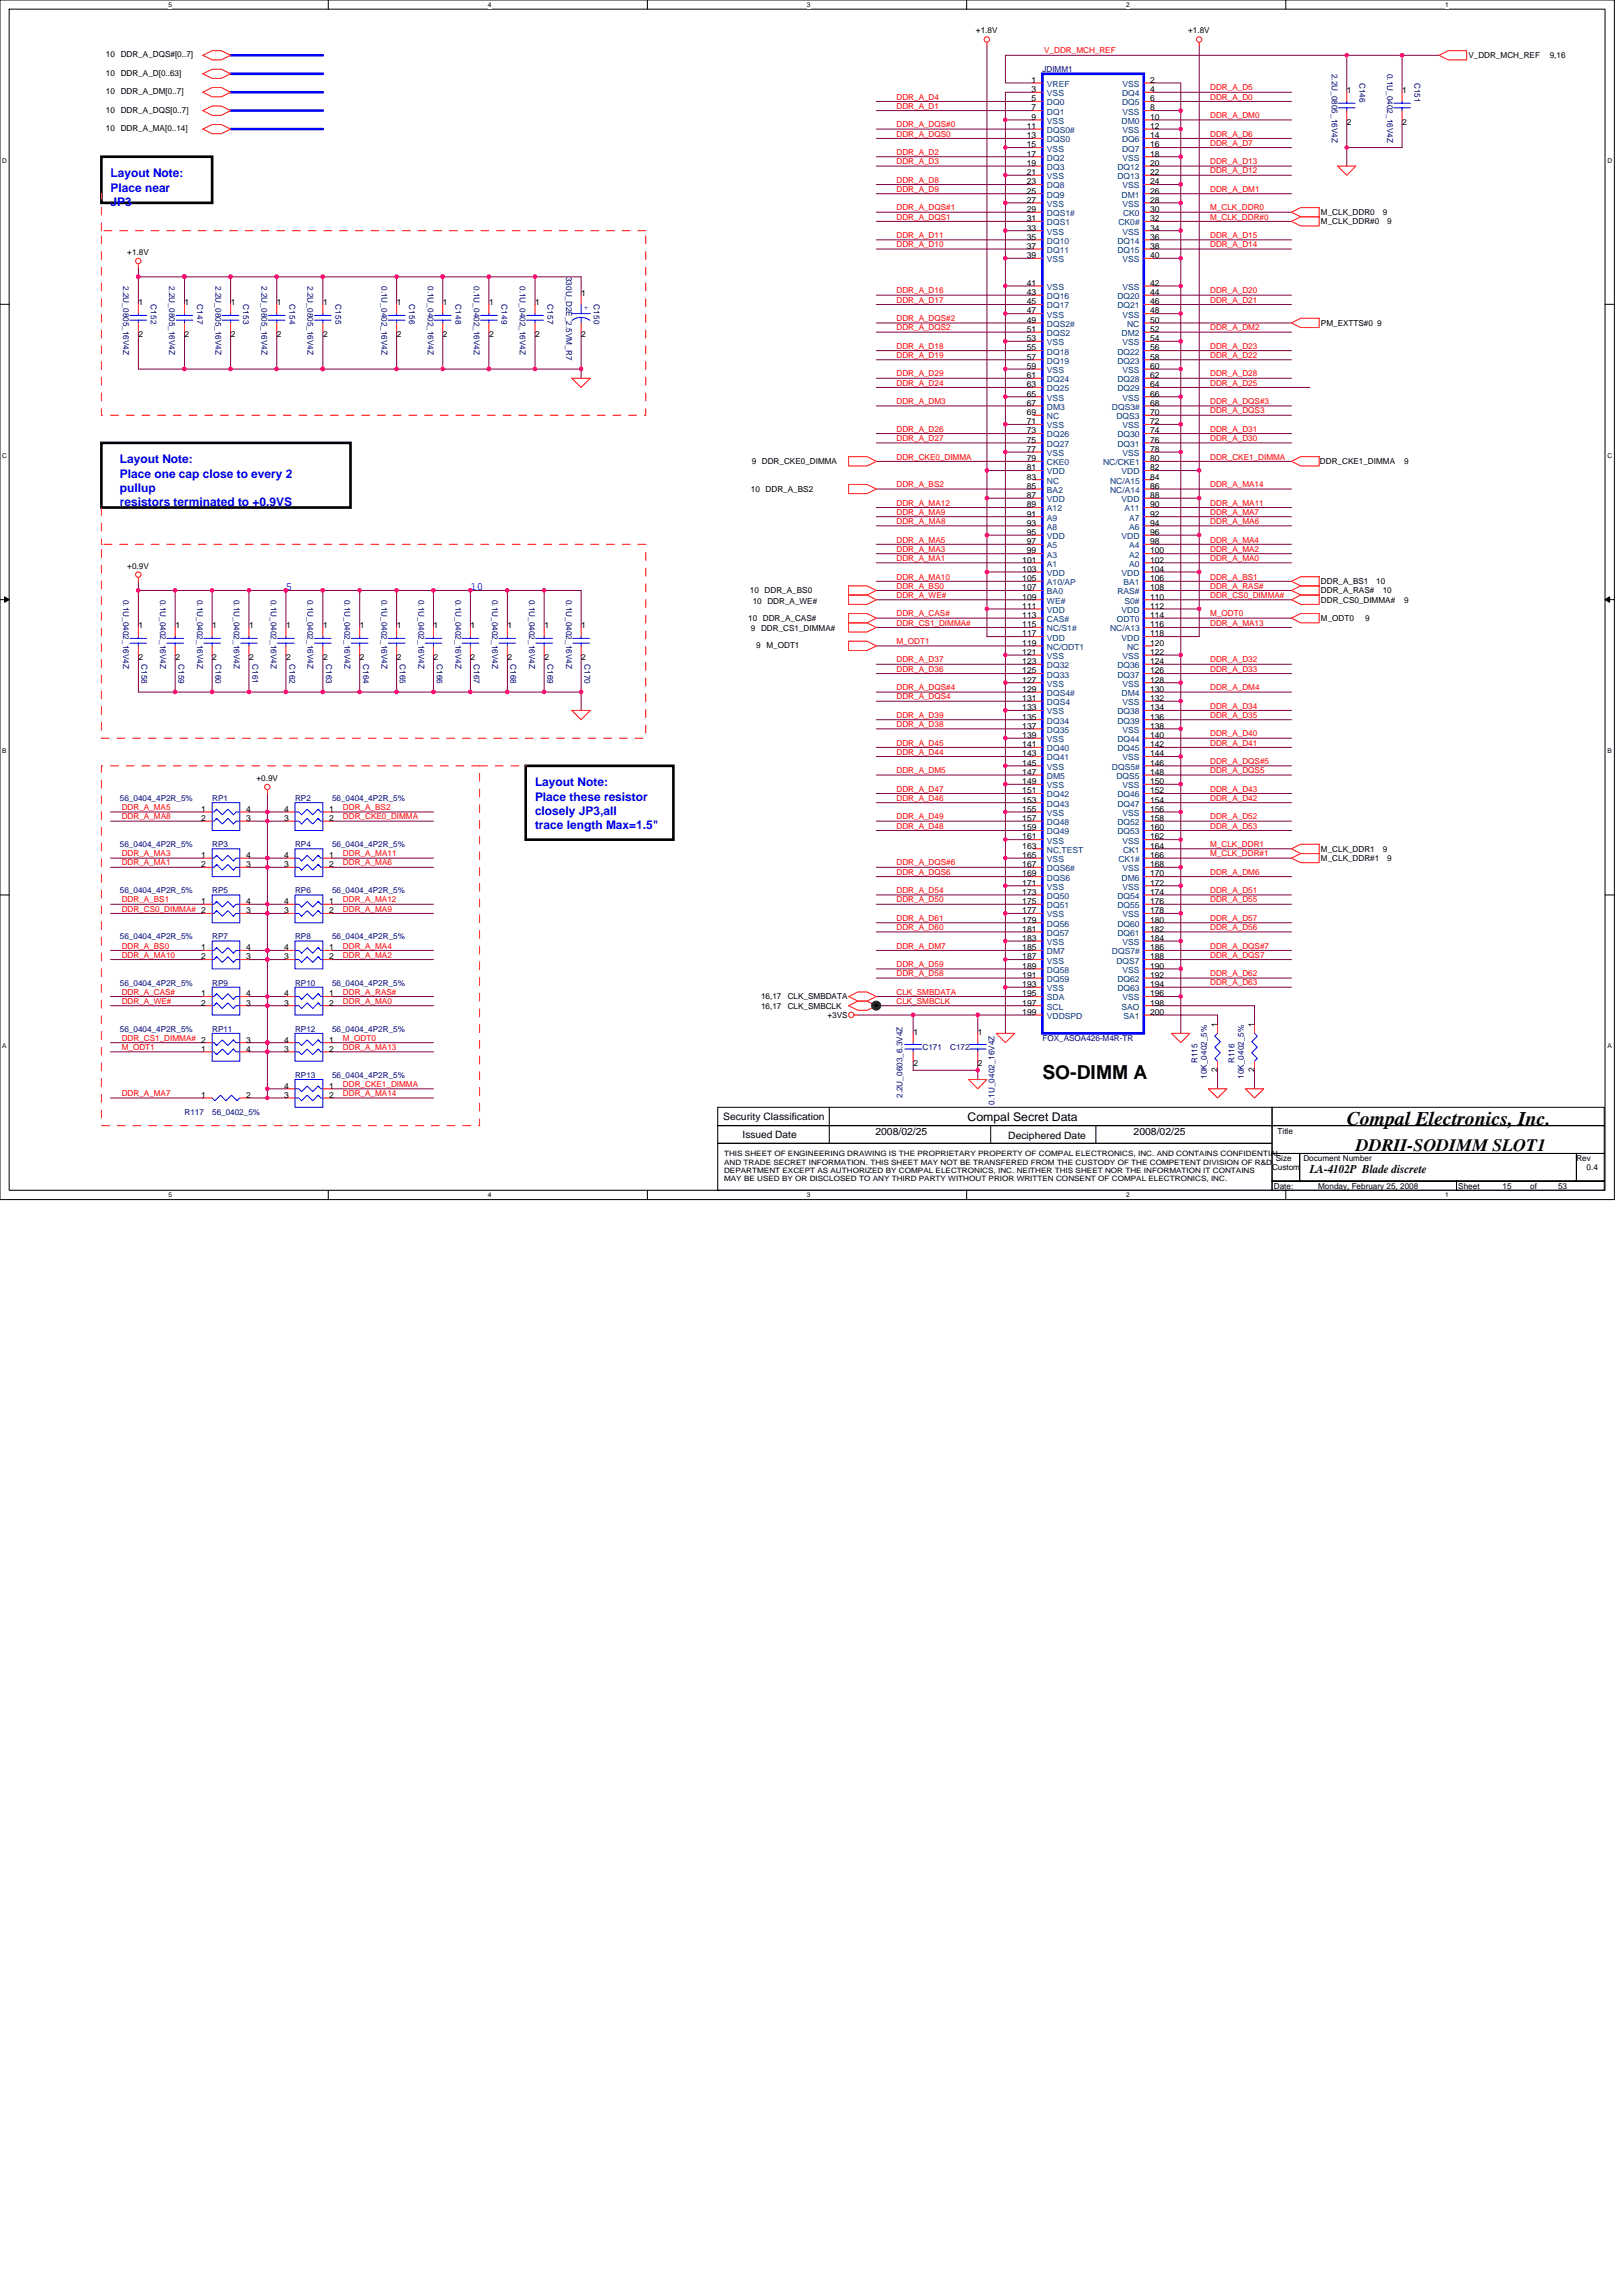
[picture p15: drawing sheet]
<svg xmlns="http://www.w3.org/2000/svg" width="210mm" height="297mm" viewBox="0 0 210 297" stroke-linecap="round" stroke-linejoin="round" font-family="sans-serif">
<defs><g id="words">
<g font-size="2.5">
<text x="134.9" y="139.6">SO-DIMM A</text>
<text x="174.3" y="145.5">Compal Electronics, Inc.</text>
</g>
<text font-size="2.3" x="175.5" y="148.9">DDRII-SODIMM SLOT1</text>
<g font-size="1.5" fill="#00f">
<text x="14.3" y="22.9">Layout Note:</text>
<text x="14.3" y="24.8">Place near</text>
<text x="14.3" y="26.6">JP3</text>
<text x="15.5" y="59.9">Layout Note:</text>
<text x="15.5" y="61.8">Place one cap close to every 2</text>
<text x="15.5" y="63.6">pullup</text>
<text x="15.5" y="65.5">resistors terminated to +0.9VS</text>
<text x="69.2" y="101.7">Layout Note:</text>
<text x="69.2" y="103.6">Place these resistor</text>
<text x="69.2" y="105.4">closely JP3,all</text>
<text x="69.2" y="107.3">trace length Max=1.5&quot;</text>
</g>
<g font-size="1.5">
<text x="125.2" y="145">Compal Secret Data</text>
<text x="169.5" y="151.8">LA-4102P Blade discrete</text>
</g>
<g font-size="1.4" fill="#00f">
<text x="37" y="76.3">5</text>
<text x="60.9" y="76.3">10</text>
</g>
<g font-size="1.3">
<text x="93.6" y="144.9">Security Classification</text>
<text x="96.1" y="147.2">Issued Date</text>
<text x="113.3" y="146.8">2008/02/25</text>
<text x="130.5" y="147.3">Deciphered Date</text>
<text x="146.7" y="146.8">2008/02/25</text>
</g>
<g font-size="1.1">
<text x="126.3" y="4.3">+1.8V</text>
<text x="153.8" y="4.3">+1.8V</text>
<text x="13.7" y="9.8">10 DDR_A_D[0..63]</text>
<text x="13.7" y="7.4">10 DDR_A_DQS#[0..7]</text>
<text x="133.5" y="10.7">1</text>
<text x="133.5" y="11.9">3</text>
<text x="148.8" y="11.9">4</text>
<text x="148.8" y="10.7">2</text>
<text x="190" y="7.5">V_DDR_MCH_REF</text>
<text x="200.6" y="7.5">9,16</text>
<text x="13.7" y="12.2">10 DDR_A_DM[0..7]</text>
<text x="13.7" y="14.6">10 DDR_A_DQS[0..7]</text>
<text x="13.7" y="17">10 DDR_A_MA[0..14]</text>
<text x="132.9" y="16.7">11</text>
<text x="132.9" y="17.9">13</text>
<text x="133.5" y="13.1">5</text>
<text x="133.5" y="14.3">7</text>
<text x="133.5" y="15.5">9</text>
<text x="148.8" y="13.1">6</text>
<text x="148.8" y="17.9">14</text>
<text x="148.8" y="15.5">10</text>
<text x="148.8" y="14.3">8</text>
<text x="148.8" y="16.7">12</text>
<text x="174.3" y="12.1">1</text>
<text x="174.3" y="16.1">2</text>
<text x="181.5" y="12.1">1</text>
<text x="181.5" y="16.1">2</text>
<text x="132.9" y="19.1">15</text>
<text x="132.9" y="20.3">17</text>
<text x="132.9" y="21.5">19</text>
<text x="132.9" y="22.6">21</text>
<text x="132.9" y="23.9">23</text>
<text x="148.8" y="19.1">16</text>
<text x="148.8" y="21.5">20</text>
<text x="148.8" y="22.6">22</text>
<text x="148.8" y="20.3">18</text>
<text x="148.8" y="23.9">24</text>
<text x="132.9" y="25">25</text>
<text x="132.9" y="26.2">27</text>
<text x="132.9" y="27.4">29</text>
<text x="132.9" y="28.6">31</text>
<text x="132.9" y="29.8">33</text>
<text x="148.8" y="25">26</text>
<text x="148.8" y="27.4">30</text>
<text x="148.8" y="26.2">28</text>
<text x="148.8" y="28.6">32</text>
<text x="148.8" y="29.8">34</text>
<text x="170.9" y="27.8">M_CLK_DDR0</text>
<text x="170.9" y="29">M_CLK_DDR#0</text>
<text x="178.9" y="27.8">9</text>
<text x="179.5" y="29">9</text>
<text x="16.5" y="33">+1.8V</text>
<text x="132.9" y="31">35</text>
<text x="132.9" y="32.2">37</text>
<text x="132.9" y="33.4">39</text>
<text x="148.8" y="31">36</text>
<text x="148.8" y="32.2">38</text>
<text x="148.8" y="33.4">40</text>
<text x="17.9" y="39.5">1</text>
<text x="23.9" y="39.5">1</text>
<text x="29.9" y="39.5">1</text>
<text x="35.8" y="39.5">1</text>
<text x="41.8" y="39.5">1</text>
<text x="51.4" y="39.5">1</text>
<text x="57.3" y="39.5">1</text>
<text x="63.3" y="39.5">1</text>
<text x="69.3" y="39.5">1</text>
<text x="75.2" y="38.3">1</text>
<text x="132.9" y="37">41</text>
<text x="132.9" y="38.2">43</text>
<text x="132.9" y="39.4">45</text>
<text x="132.9" y="40.6">47</text>
<text x="132.9" y="41.8">49</text>
<text x="148.8" y="38.2">44</text>
<text x="148.8" y="39.4">46</text>
<text x="148.8" y="41.8">50</text>
<text x="148.8" y="37">42</text>
<text x="148.8" y="40.6">48</text>
<text x="17.9" y="43.6">2</text>
<text x="23.9" y="43.6">2</text>
<text x="29.9" y="43.6">2</text>
<text x="35.8" y="43.6">2</text>
<text x="41.8" y="43.6">2</text>
<text x="51.4" y="43.6">2</text>
<text x="57.3" y="43.6">2</text>
<text x="63.3" y="43.6">2</text>
<text x="69.3" y="43.6">2</text>
<text x="75.2" y="43.6">2</text>
<text x="132.9" y="42.9">51</text>
<text x="132.9" y="44.1">53</text>
<text x="132.9" y="45.3">55</text>
<text x="132.9" y="46.5">57</text>
<text x="132.9" y="47.7">59</text>
<text x="148.8" y="42.9">52</text>
<text x="148.8" y="45.3">56</text>
<text x="148.8" y="46.5">58</text>
<text x="148.8" y="44.1">54</text>
<text x="148.8" y="47.7">60</text>
<text x="170.9" y="42.1">PM_EXTTS#0 9</text>
<text x="132.9" y="48.9">61</text>
<text x="132.9" y="50.1">63</text>
<text x="132.9" y="51.3">65</text>
<text x="132.9" y="52.5">67</text>
<text x="132.9" y="53.7">69</text>
<text x="148.8" y="52.5">68</text>
<text x="148.8" y="48.9">62</text>
<text x="148.8" y="50.1">64</text>
<text x="148.8" y="53.7">70</text>
<text x="148.8" y="51.3">66</text>
<text x="132.9" y="54.9">71</text>
<text x="132.9" y="56.1">73</text>
<text x="132.9" y="57.3">75</text>
<text x="132.9" y="58.5">77</text>
<text x="132.9" y="59.7">79</text>
<text x="148.8" y="56.1">74</text>
<text x="148.8" y="57.3">76</text>
<text x="148.8" y="59.7">80</text>
<text x="148.8" y="54.9">72</text>
<text x="148.8" y="58.5">78</text>
<text x="97.2" y="63.6">10 DDR_A_BS2</text>
<text x="97.3" y="60">9 DDR_CKE0_DIMMA</text>
<text x="132.9" y="60.9">81</text>
<text x="132.9" y="62">83</text>
<text x="132.9" y="63.2">85</text>
<text x="132.9" y="64.4">87</text>
<text x="132.9" y="65.6">89</text>
<text x="148.8" y="60.9">82</text>
<text x="148.8" y="64.4">88</text>
<text x="148.8" y="62">84</text>
<text x="148.8" y="63.2">86</text>
<text x="148.8" y="65.6">90</text>
<text x="170.8" y="60">DDR_CKE1_DIMMA</text>
<text x="181.7" y="60">9</text>
<text x="132.9" y="66.8">91</text>
<text x="132.9" y="68">93</text>
<text x="132.9" y="69.2">95</text>
<text x="132.9" y="70.4">97</text>
<text x="132.9" y="71.6">99</text>
<text x="148.8" y="69.2">96</text>
<text x="148.8" y="66.8">92</text>
<text x="148.8" y="68">94</text>
<text x="148.8" y="70.4">98</text>
<text x="148.8" y="71.6">100</text>
<text x="16.5" y="73.6">+0.9V</text>
<text x="97" y="76.8">10 DDR_A_BS0</text>
<text x="132.3" y="72.8">101</text>
<text x="132.3" y="74">103</text>
<text x="132.3" y="75.2">105</text>
<text x="132.3" y="76.4">107</text>
<text x="132.3" y="77.6">109</text>
<text x="148.8" y="74">104</text>
<text x="148.8" y="75.2">106</text>
<text x="148.8" y="76.4">108</text>
<text x="148.8" y="72.8">102</text>
<text x="148.8" y="77.6">110</text>
<text x="170.9" y="75.6">DDR_A_BS1</text>
<text x="170.9" y="76.8">DDR_A_RAS#</text>
<text x="170.9" y="78">DDR_CS0_DIMMA#</text>
<text x="178.1" y="75.6">10</text>
<text x="178.9" y="76.8">10</text>
<text x="181.7" y="78">9</text>
<text x="17.9" y="81.3">1</text>
<text x="22.7" y="81.3">1</text>
<text x="27.5" y="81.3">1</text>
<text x="32.2" y="81.3">1</text>
<text x="37" y="81.3">1</text>
<text x="41.8" y="81.3">1</text>
<text x="46.6" y="81.3">1</text>
<text x="51.4" y="81.3">1</text>
<text x="56.1" y="81.3">1</text>
<text x="60.9" y="81.3">1</text>
<text x="65.7" y="81.3">1</text>
<text x="70.4" y="81.3">1</text>
<text x="75.2" y="81.3">1</text>
<text x="96.8" y="80.3">10 DDR_A_CAS#</text>
<text x="97.2" y="81.7">9 DDR_CS1_DIMMA#</text>
<text x="97.4" y="78.1">10 DDR_A_WE#</text>
<text x="97.9" y="83.8">9 M_ODT1</text>
<text x="132.3" y="78.8">111</text>
<text x="132.3" y="79.9">113</text>
<text x="132.3" y="81.2">115</text>
<text x="132.3" y="82.3">117</text>
<text x="132.3" y="83.5">119</text>
<text x="148.8" y="78.8">112</text>
<text x="148.8" y="82.3">118</text>
<text x="148.8" y="79.9">114</text>
<text x="148.8" y="83.5">120</text>
<text x="148.8" y="81.2">116</text>
<text x="170.9" y="80.3">M_ODT0</text>
<text x="176.7" y="80.3">9</text>
<text x="17.9" y="85.4">2</text>
<text x="22.7" y="85.4">2</text>
<text x="27.5" y="85.4">2</text>
<text x="32.2" y="85.4">2</text>
<text x="37" y="85.4">2</text>
<text x="41.8" y="85.4">2</text>
<text x="46.6" y="85.4">2</text>
<text x="51.4" y="85.4">2</text>
<text x="56.1" y="85.4">2</text>
<text x="60.9" y="85.4">2</text>
<text x="65.7" y="85.4">2</text>
<text x="70.4" y="85.4">2</text>
<text x="75.2" y="85.4">2</text>
<text x="132.3" y="84.7">121</text>
<text x="132.3" y="85.9">123</text>
<text x="132.3" y="87.1">125</text>
<text x="132.3" y="88.3">127</text>
<text x="132.3" y="89.5">129</text>
<text x="148.8" y="85.9">124</text>
<text x="148.8" y="87.1">126</text>
<text x="148.8" y="89.5">130</text>
<text x="148.8" y="84.7">122</text>
<text x="148.8" y="88.3">128</text>
<text x="132.3" y="90.7">131</text>
<text x="132.3" y="91.9">133</text>
<text x="132.3" y="93.1">135</text>
<text x="132.3" y="94.3">137</text>
<text x="132.3" y="95.5">139</text>
<text x="148.8" y="91.9">134</text>
<text x="148.8" y="93.1">136</text>
<text x="148.8" y="95.5">140</text>
<text x="148.8" y="90.7">132</text>
<text x="148.8" y="94.3">138</text>
<text x="33.2" y="101">+0.9V</text>
<text x="132.3" y="96.7">141</text>
<text x="132.3" y="97.9">143</text>
<text x="132.3" y="99.1">145</text>
<text x="132.3" y="100.2">147</text>
<text x="132.3" y="101.5">149</text>
<text x="148.8" y="99.1">146</text>
<text x="148.8" y="96.7">142</text>
<text x="148.8" y="100.2">148</text>
<text x="148.8" y="97.9">144</text>
<text x="148.8" y="101.5">150</text>
<text x="26" y="105">1</text>
<text x="26" y="106.2">2</text>
<text x="31.9" y="105">4</text>
<text x="31.9" y="106.2">3</text>
<text x="36.8" y="105">4</text>
<text x="36.8" y="106.2">3</text>
<text x="42.6" y="105">1</text>
<text x="42.6" y="106.2">2</text>
<text x="132.3" y="102.6">151</text>
<text x="132.3" y="103.8">153</text>
<text x="132.3" y="105">155</text>
<text x="132.3" y="106.2">157</text>
<text x="132.3" y="107.4">159</text>
<text x="148.8" y="102.6">152</text>
<text x="148.8" y="103.8">154</text>
<text x="148.8" y="106.2">158</text>
<text x="148.8" y="107.4">160</text>
<text x="148.8" y="105">156</text>
<text x="26" y="111">1</text>
<text x="26" y="112.2">2</text>
<text x="31.9" y="111">4</text>
<text x="31.9" y="112.2">3</text>
<text x="36.8" y="111">4</text>
<text x="36.8" y="112.2">3</text>
<text x="42.6" y="111">1</text>
<text x="42.6" y="112.2">2</text>
<text x="132.3" y="108.6">161</text>
<text x="132.3" y="109.8">163</text>
<text x="132.3" y="111">165</text>
<text x="132.3" y="112.2">167</text>
<text x="132.3" y="113.4">169</text>
<text x="148.8" y="113.4">170</text>
<text x="148.8" y="109.8">164</text>
<text x="148.8" y="108.6">162</text>
<text x="148.8" y="111">166</text>
<text x="148.8" y="112.2">168</text>
<text x="170.9" y="111.4">M_CLK_DDR#1</text>
<text x="170.9" y="110.2">M_CLK_DDR1</text>
<text x="178.9" y="110.2">9</text>
<text x="179.5" y="111.4">9</text>
<text x="26" y="117">1</text>
<text x="31.9" y="117">4</text>
<text x="31.9" y="118.2">3</text>
<text x="36.8" y="117">4</text>
<text x="36.8" y="118.2">3</text>
<text x="42.6" y="117">1</text>
<text x="42.6" y="118.2">2</text>
<text x="132.3" y="114.6">171</text>
<text x="132.3" y="115.8">173</text>
<text x="132.3" y="117">175</text>
<text x="132.3" y="118.2">177</text>
<text x="132.3" y="119.4">179</text>
<text x="148.8" y="115.8">174</text>
<text x="148.8" y="117">176</text>
<text x="148.8" y="119.4">180</text>
<text x="148.8" y="114.6">172</text>
<text x="148.8" y="118.2">178</text>
<text x="26" y="122.9">1</text>
<text x="26" y="124.1">2</text>
<text x="31.9" y="122.9">4</text>
<text x="31.9" y="124.1">3</text>
<text x="36.8" y="122.9">4</text>
<text x="36.8" y="124.1">3</text>
<text x="42.6" y="122.9">1</text>
<text x="42.6" y="124.1">2</text>
<text x="132.3" y="120.5">181</text>
<text x="132.3" y="121.7">183</text>
<text x="132.3" y="122.9">185</text>
<text x="132.3" y="124.1">187</text>
<text x="132.3" y="125.3">189</text>
<text x="148.8" y="122.9">186</text>
<text x="148.8" y="120.5">182</text>
<text x="148.8" y="124.1">188</text>
<text x="148.8" y="121.7">184</text>
<text x="148.8" y="125.3">190</text>
<text x="26" y="128.9">1</text>
<text x="26" y="130.1">2</text>
<text x="31.9" y="128.9">4</text>
<text x="31.9" y="130.1">3</text>
<text x="36.8" y="128.9">4</text>
<text x="36.8" y="130.1">3</text>
<text x="42.6" y="128.9">1</text>
<text x="42.6" y="130.1">2</text>
<text x="98.5" y="129.3">16,17</text>
<text x="98.5" y="130.5">16,17</text>
<text x="101.9" y="129.3">CLK_SMBDATA</text>
<text x="101.9" y="130.5">CLK_SMBCLK</text>
<text x="107.1" y="131.7">+3VS</text>
<text x="132.3" y="126.5">191</text>
<text x="132.3" y="127.7">193</text>
<text x="132.3" y="128.9">195</text>
<text x="132.3" y="130.1">197</text>
<text x="132.3" y="131.3">199</text>
<text x="148.8" y="126.5">192</text>
<text x="148.8" y="127.7">194</text>
<text x="148.8" y="130.1">198</text>
<text x="148.8" y="131.3">200</text>
<text x="148.8" y="128.9">196</text>
<text x="26" y="136.1">1</text>
<text x="31.9" y="136.1">4</text>
<text x="31.9" y="134.9">3</text>
<text x="36.8" y="134.9">4</text>
<text x="36.8" y="136.1">3</text>
<text x="42.6" y="134.9">1</text>
<text x="42.6" y="136.1">2</text>
<text x="118.2" y="133.8">1</text>
<text x="118.2" y="137.9">2</text>
<text x="126.6" y="133.8">1</text>
<text x="126.6" y="137.9">2</text>
<text x="157.5" y="132.9" transform="rotate(-90 157.5 132.9)">1</text>
<text x="162.3" y="132.9" transform="rotate(-90 162.3 132.9)">1</text>
<text x="26" y="142">1</text>
<text x="31.9" y="142">2</text>
<text x="36.8" y="140.8">4</text>
<text x="36.8" y="142">3</text>
<text x="42.6" y="140.8">1</text>
<text x="42.6" y="142">2</text>
<text x="157.5" y="138.7" transform="rotate(-90 157.5 138.7)">2</text>
<text x="162.3" y="138.7" transform="rotate(-90 162.3 138.7)">2</text>
<text x="165.3" y="146.7">Title</text>
<text x="164.6" y="151.4">Custom</text>
<text x="164.8" y="153.8">Date:</text>
<text x="165.1" y="150.2">Size</text>
<text x="168.7" y="150.2">Document Number</text>
<text x="170.6" y="153.8">Monday, February 25, 2008</text>
<text x="188.7" y="153.8">Sheet</text>
<text x="194.5" y="153.8">15</text>
<text x="198" y="153.8">of</text>
<text x="201.6" y="153.8">53</text>
<text x="204" y="150.2">Rev</text>
<text x="205.3" y="151.4">0.4</text>
</g>
<g font-size="1.1" fill="#000080">
<text x="134.9" y="9.3">JDIMM1</text>
<text x="172.3" y="9.5" transform="rotate(90 172.3 9.5)">2.2U_0805_16V4Z</text>
<text x="175.9" y="10.7" transform="rotate(90 175.9 10.7)">C146</text>
<text x="179.5" y="9.5" transform="rotate(90 179.5 9.5)">0.1U_0402_16V4Z</text>
<text x="183.1" y="10.7" transform="rotate(90 183.1 10.7)">C151</text>
<text x="73.3" y="35.8" transform="rotate(90 73.3 35.8)">330U_D2E_2.5VM_R7</text>
<text x="15.9" y="37" transform="rotate(90 15.9 37)">2.2U_0805_16V4Z</text>
<text x="19.5" y="39.4" transform="rotate(90 19.5 39.4)">C152</text>
<text x="21.9" y="37" transform="rotate(90 21.9 37)">2.2U_0805_16V4Z</text>
<text x="25.5" y="39.4" transform="rotate(90 25.5 39.4)">C147</text>
<text x="27.9" y="37" transform="rotate(90 27.9 37)">2.2U_0805_16V4Z</text>
<text x="31.5" y="39.4" transform="rotate(90 31.5 39.4)">C153</text>
<text x="33.8" y="37" transform="rotate(90 33.8 37)">2.2U_0805_16V4Z</text>
<text x="37.4" y="39.4" transform="rotate(90 37.4 39.4)">C154</text>
<text x="39.8" y="37" transform="rotate(90 39.8 37)">2.2U_0805_16V4Z</text>
<text x="43.4" y="39.4" transform="rotate(90 43.4 39.4)">C155</text>
<text x="49.4" y="37" transform="rotate(90 49.4 37)">0.1U_0402_16V4Z</text>
<text x="53" y="39.4" transform="rotate(90 53 39.4)">C156</text>
<text x="55.4" y="37" transform="rotate(90 55.4 37)">0.1U_0402_16V4Z</text>
<text x="58.9" y="39.4" transform="rotate(90 58.9 39.4)">C148</text>
<text x="61.3" y="37" transform="rotate(90 61.3 37)">0.1U_0402_16V4Z</text>
<text x="64.9" y="39.4" transform="rotate(90 64.9 39.4)">C149</text>
<text x="67.3" y="37" transform="rotate(90 67.3 37)">0.1U_0402_16V4Z</text>
<text x="70.9" y="39.4" transform="rotate(90 70.9 39.4)">C157</text>
<text x="76.8" y="39.4" transform="rotate(90 76.8 39.4)">C150</text>
<text x="15.9" y="77.6" transform="rotate(90 15.9 77.6)">0.1U_0402_16V4Z</text>
<text x="20.7" y="77.6" transform="rotate(90 20.7 77.6)">0.1U_0402_16V4Z</text>
<text x="25.5" y="77.6" transform="rotate(90 25.5 77.6)">0.1U_0402_16V4Z</text>
<text x="30.3" y="77.6" transform="rotate(90 30.3 77.6)">0.1U_0402_16V4Z</text>
<text x="35.1" y="77.6" transform="rotate(90 35.1 77.6)">0.1U_0402_16V4Z</text>
<text x="39.8" y="77.6" transform="rotate(90 39.8 77.6)">0.1U_0402_16V4Z</text>
<text x="44.6" y="77.6" transform="rotate(90 44.6 77.6)">0.1U_0402_16V4Z</text>
<text x="49.4" y="77.6" transform="rotate(90 49.4 77.6)">0.1U_0402_16V4Z</text>
<text x="54.1" y="77.6" transform="rotate(90 54.1 77.6)">0.1U_0402_16V4Z</text>
<text x="58.9" y="77.6" transform="rotate(90 58.9 77.6)">0.1U_0402_16V4Z</text>
<text x="63.7" y="77.6" transform="rotate(90 63.7 77.6)">0.1U_0402_16V4Z</text>
<text x="68.5" y="77.6" transform="rotate(90 68.5 77.6)">0.1U_0402_16V4Z</text>
<text x="73.3" y="77.6" transform="rotate(90 73.3 77.6)">0.1U_0402_16V4Z</text>
<text x="18.3" y="85.9" transform="rotate(90 18.3 85.9)">C158</text>
<text x="23.1" y="85.9" transform="rotate(90 23.1 85.9)">C159</text>
<text x="27.9" y="85.9" transform="rotate(90 27.9 85.9)">C160</text>
<text x="32.7" y="85.9" transform="rotate(90 32.7 85.9)">C161</text>
<text x="37.4" y="85.9" transform="rotate(90 37.4 85.9)">C162</text>
<text x="42.2" y="85.9" transform="rotate(90 42.2 85.9)">C163</text>
<text x="47" y="85.9" transform="rotate(90 47 85.9)">C164</text>
<text x="51.8" y="85.9" transform="rotate(90 51.8 85.9)">C165</text>
<text x="56.5" y="85.9" transform="rotate(90 56.5 85.9)">C166</text>
<text x="61.3" y="85.9" transform="rotate(90 61.3 85.9)">C167</text>
<text x="66.1" y="85.9" transform="rotate(90 66.1 85.9)">C168</text>
<text x="70.9" y="85.9" transform="rotate(90 70.9 85.9)">C169</text>
<text x="75.6" y="85.9" transform="rotate(90 75.6 85.9)">C170</text>
<text x="15.5" y="103.6">56_0404_4P2R_5%</text>
<text x="27.5" y="103.6">RP1</text>
<text x="38.2" y="103.6">RP2</text>
<text x="43" y="103.6">56_0404_4P2R_5%</text>
<text x="15.5" y="109.6">56_0404_4P2R_5%</text>
<text x="27.5" y="109.6">RP3</text>
<text x="38.2" y="109.6">RP4</text>
<text x="43" y="109.6">56_0404_4P2R_5%</text>
<text x="15.5" y="115.6">56_0404_4P2R_5%</text>
<text x="27.5" y="115.6">RP5</text>
<text x="38.2" y="115.6">RP6</text>
<text x="43" y="115.6">56_0404_4P2R_5%</text>
<text x="15.5" y="121.5">56_0404_4P2R_5%</text>
<text x="27.5" y="121.5">RP7</text>
<text x="38.2" y="121.5">RP8</text>
<text x="43" y="121.5">56_0404_4P2R_5%</text>
<text x="15.5" y="127.5">56_0404_4P2R_5%</text>
<text x="27.5" y="127.5">RP9</text>
<text x="38.2" y="127.5">RP10</text>
<text x="43" y="127.5">56_0404_4P2R_5%</text>
<text x="15.5" y="133.5">56_0404_4P2R_5%</text>
<text x="27.5" y="133.5">RP11</text>
<text x="38.2" y="133.5">RP12</text>
<text x="43" y="133.5">56_0404_4P2R_5%</text>
<text x="119.4" y="135.9">C171</text>
<text x="123" y="135.9">C172</text>
<text x="134.9" y="134.7">FOX_ASOA426-M4R-TR</text>
<text x="155" y="137.5" transform="rotate(-90 155 137.5)">R115</text>
<text x="159.8" y="137.5" transform="rotate(-90 159.8 137.5)">R116</text>
<text x="38.2" y="139.4">RP13</text>
<text x="43" y="139.4">56_0404_4P2R_5%</text>
<text x="116.8" y="142" transform="rotate(-90 116.8 142)">2.2U_0603_6.3V4Z</text>
<text x="128.7" y="142.9" transform="rotate(-90 128.7 142.9)">0.1U_0402_16V4Z</text>
<text x="156.2" y="139.6" transform="rotate(-90 156.2 139.6)">10K_0402_5%</text>
<text x="161" y="139.6" transform="rotate(-90 161 139.6)">10K_0402_5%</text>
<text x="23.9" y="144.2">R117</text>
<text x="27.5" y="144.2">56_0402_5%</text>
</g>
<g font-size="1.1" fill="#f00">
<text x="135.1" y="6.9">V_DDR_MCH_REF</text>
<text x="156.6" y="11.7">DDR_A_D5</text>
<text x="116" y="17.7">DDR_A_DQS0</text>
<text x="116" y="16.5">DDR_A_DQS#0</text>
<text x="116" y="14.1">DDR_A_D1</text>
<text x="116" y="12.9">DDR_A_D4</text>
<text x="156.6" y="15.3">DDR_A_DM0</text>
<text x="156.6" y="12.9">DDR_A_D0</text>
<text x="156.6" y="17.7">DDR_A_D6</text>
<text x="116" y="23.6">DDR_A_D8</text>
<text x="116" y="21.3">DDR_A_D3</text>
<text x="116" y="20">DDR_A_D2</text>
<text x="156.6" y="22.4">DDR_A_D12</text>
<text x="156.6" y="21.3">DDR_A_D13</text>
<text x="156.6" y="18.9">DDR_A_D7</text>
<text x="116" y="28.4">DDR_A_DQS1</text>
<text x="116" y="27.2">DDR_A_DQS#1</text>
<text x="116" y="24.8">DDR_A_D9</text>
<text x="156.6" y="27.2">M_CLK_DDR0</text>
<text x="156.6" y="28.4">M_CLK_DDR#0</text>
<text x="156.6" y="24.8">DDR_A_DM1</text>
<text x="116" y="32">DDR_A_D10</text>
<text x="116" y="30.8">DDR_A_D11</text>
<text x="156.6" y="32">DDR_A_D14</text>
<text x="156.6" y="30.8">DDR_A_D15</text>
<text x="116" y="39.2">DDR_A_D17</text>
<text x="116" y="38">DDR_A_D16</text>
<text x="116" y="41.6">DDR_A_DQS#2</text>
<text x="156.6" y="38">DDR_A_D20</text>
<text x="156.6" y="39.2">DDR_A_D21</text>
<text x="116" y="42.7">DDR_A_DQS2</text>
<text x="116" y="45.1">DDR_A_D18</text>
<text x="116" y="46.3">DDR_A_D19</text>
<text x="156.6" y="42.7">DDR_A_DM2</text>
<text x="156.6" y="46.3">DDR_A_D22</text>
<text x="156.6" y="45.1">DDR_A_D23</text>
<text x="116" y="52.3">DDR_A_DM3</text>
<text x="116" y="48.7">DDR_A_D29</text>
<text x="116" y="49.9">DDR_A_D24</text>
<text x="156.6" y="53.5">DDR_A_DQS3</text>
<text x="156.6" y="52.3">DDR_A_DQS#3</text>
<text x="156.6" y="48.7">DDR_A_D28</text>
<text x="156.6" y="49.9">DDR_A_D25</text>
<text x="116" y="57.1">DDR_A_D27</text>
<text x="116" y="55.9">DDR_A_D26</text>
<text x="116" y="59.5">DDR_CKE0_DIMMA</text>
<text x="156.6" y="59.5">DDR_CKE1_DIMMA</text>
<text x="156.6" y="55.9">DDR_A_D31</text>
<text x="156.6" y="57.1">DDR_A_D30</text>
<text x="116" y="65.4">DDR_A_MA12</text>
<text x="116" y="63">DDR_A_BS2</text>
<text x="156.6" y="65.4">DDR_A_MA11</text>
<text x="156.6" y="63">DDR_A_MA14</text>
<text x="116" y="71.4">DDR_A_MA3</text>
<text x="116" y="66.6">DDR_A_MA9</text>
<text x="116" y="70.2">DDR_A_MA5</text>
<text x="116" y="67.8">DDR_A_MA8</text>
<text x="156.6" y="66.6">DDR_A_MA7</text>
<text x="156.6" y="71.4">DDR_A_MA2</text>
<text x="156.6" y="70.2">DDR_A_MA4</text>
<text x="156.6" y="67.8">DDR_A_MA6</text>
<text x="116" y="72.6">DDR_A_MA1</text>
<text x="116" y="75">DDR_A_MA10</text>
<text x="116" y="77.4">DDR_A_WE#</text>
<text x="116" y="76.2">DDR_A_BS0</text>
<text x="156.6" y="77.4">DDR_CS0_DIMMA#</text>
<text x="156.6" y="72.6">DDR_A_MA0</text>
<text x="156.6" y="75">DDR_A_BS1</text>
<text x="156.6" y="76.2">DDR_A_RAS#</text>
<text x="116" y="80.9">DDR_CS1_DIMMA#</text>
<text x="116" y="79.7">DDR_A_CAS#</text>
<text x="116" y="83.3">M_ODT1</text>
<text x="156.6" y="80.9">DDR_A_MA13</text>
<text x="156.6" y="79.7">M_ODT0</text>
<text x="116" y="89.3">DDR_A_DQS#4</text>
<text x="116" y="86.9">DDR_A_D36</text>
<text x="116" y="85.7">DDR_A_D37</text>
<text x="156.6" y="89.3">DDR_A_DM4</text>
<text x="156.6" y="85.7">DDR_A_D32</text>
<text x="156.6" y="86.9">DDR_A_D33</text>
<text x="116" y="90.5">DDR_A_DQS4</text>
<text x="116" y="92.9">DDR_A_D39</text>
<text x="116" y="94.1">DDR_A_D38</text>
<text x="156.6" y="92.9">DDR_A_D35</text>
<text x="156.6" y="91.7">DDR_A_D34</text>
<text x="156.6" y="95.3">DDR_A_D40</text>
<text x="116" y="100">DDR_A_DM5</text>
<text x="116" y="97.6">DDR_A_D44</text>
<text x="116" y="96.5">DDR_A_D45</text>
<text x="156.6" y="100">DDR_A_DQS5</text>
<text x="156.6" y="98.8">DDR_A_DQS#5</text>
<text x="156.6" y="96.5">DDR_A_D41</text>
<text x="15.7" y="106">DDR_A_MA8</text>
<text x="15.7" y="104.8">DDR_A_MA5</text>
<text x="44.4" y="104.8">DDR_A_BS2</text>
<text x="44.4" y="106">DDR_CKE0_DIMMA</text>
<text x="116" y="106">DDR_A_D49</text>
<text x="116" y="107.2">DDR_A_D48</text>
<text x="116" y="103.6">DDR_A_D46</text>
<text x="116" y="102.4">DDR_A_D47</text>
<text x="156.6" y="107.2">DDR_A_D53</text>
<text x="156.6" y="106">DDR_A_D52</text>
<text x="156.6" y="103.6">DDR_A_D42</text>
<text x="156.6" y="102.4">DDR_A_D43</text>
<text x="15.7" y="112">DDR_A_MA1</text>
<text x="15.7" y="110.8">DDR_A_MA3</text>
<text x="44.4" y="112">DDR_A_MA6</text>
<text x="44.4" y="110.8">DDR_A_MA11</text>
<text x="116" y="113.2">DDR_A_DQS6</text>
<text x="116" y="112">DDR_A_DQS#6</text>
<text x="156.6" y="109.6">M_CLK_DDR1</text>
<text x="156.6" y="110.8">M_CLK_DDR#1</text>
<text x="156.6" y="113.2">DDR_A_DM6</text>
<text x="15.7" y="117.9">DDR_CS0_DIMMA# 2</text>
<text x="15.7" y="116.8">DDR_A_BS1</text>
<text x="44.4" y="117.9">DDR_A_MA9</text>
<text x="44.4" y="116.8">DDR_A_MA12</text>
<text x="116" y="115.5">DDR_A_D54</text>
<text x="116" y="116.8">DDR_A_D50</text>
<text x="116" y="119.1">DDR_A_D61</text>
<text x="156.6" y="116.8">DDR_A_D55</text>
<text x="156.6" y="115.5">DDR_A_D51</text>
<text x="156.6" y="119.1">DDR_A_D57</text>
<text x="15.7" y="122.7">DDR_A_BS0</text>
<text x="15.7" y="123.9">DDR_A_MA10</text>
<text x="44.4" y="122.7">DDR_A_MA4</text>
<text x="44.4" y="123.9">DDR_A_MA2</text>
<text x="116" y="122.7">DDR_A_DM7</text>
<text x="116" y="120.3">DDR_A_D60</text>
<text x="116" y="125.1">DDR_A_D59</text>
<text x="156.6" y="123.9">DDR_A_DQS7</text>
<text x="156.6" y="122.7">DDR_A_DQS#7</text>
<text x="156.6" y="120.3">DDR_A_D56</text>
<text x="15.7" y="128.7">DDR_A_CAS#</text>
<text x="15.7" y="129.9">DDR_A_WE#</text>
<text x="44.4" y="129.9">DDR_A_MA0</text>
<text x="44.4" y="128.7">DDR_A_RAS#</text>
<text x="116" y="129.9">CLK_SMBCLK</text>
<text x="116" y="128.7">CLK_SMBDATA</text>
<text x="116" y="126.3">DDR_A_D58</text>
<text x="156.6" y="127.5">DDR_A_D63</text>
<text x="156.6" y="126.3">DDR_A_D62</text>
<text x="15.7" y="135.8">M_ODT1</text>
<text x="15.7" y="134.7">DDR_CS1_DIMMA# 2</text>
<text x="44.4" y="134.7">M_ODT0</text>
<text x="44.4" y="135.8">DDR_A_MA13</text>
<text x="15.7" y="141.8">DDR_A_MA7</text>
<text x="44.4" y="141.8">DDR_A_MA14</text>
<text x="44.4" y="140.6">DDR_CKE1_DIMMA</text>
</g>
<g font-size="1.1" fill="#004080">
<text x="135.5" y="11.2">VREF</text>
<text x="145.3" y="11.2">VSS</text>
<text x="135.5" y="12.4">VSS</text>
<text x="135.5" y="13.6">DQ0</text>
<text x="135.5" y="14.8">DQ1</text>
<text x="135.5" y="16">VSS</text>
<text x="135.5" y="17.2">DQS0#</text>
<text x="145.1" y="16">DM0</text>
<text x="145.2" y="12.4">DQ4</text>
<text x="145.2" y="13.6">DQ5</text>
<text x="145.3" y="14.8">VSS</text>
<text x="145.3" y="17.2">VSS</text>
<text x="135.5" y="18.4">DQS0</text>
<text x="135.5" y="19.6">VSS</text>
<text x="135.5" y="20.8">DQ2</text>
<text x="135.5" y="22">DQ3</text>
<text x="135.5" y="23.2">VSS</text>
<text x="144.6" y="22">DQ12</text>
<text x="144.6" y="23.2">DQ13</text>
<text x="145.2" y="18.4">DQ6</text>
<text x="145.2" y="19.6">DQ7</text>
<text x="145.3" y="20.8">VSS</text>
<text x="135.5" y="24.4">DQ8</text>
<text x="135.5" y="25.6">DQ9</text>
<text x="135.5" y="26.8">VSS</text>
<text x="135.5" y="28">DQS1#</text>
<text x="135.5" y="29.1">DQS1</text>
<text x="144.7" y="29.1">CK0#</text>
<text x="145.1" y="25.6">DM1</text>
<text x="145.3" y="24.4">VSS</text>
<text x="145.3" y="26.8">VSS</text>
<text x="145.3" y="28">CK0</text>
<text x="135.5" y="30.4">VSS</text>
<text x="135.5" y="31.5">DQ10</text>
<text x="135.5" y="32.7">DQ11</text>
<text x="135.5" y="33.9">VSS</text>
<text x="144.6" y="31.5">DQ14</text>
<text x="144.6" y="32.7">DQ15</text>
<text x="145.3" y="30.4">VSS</text>
<text x="145.3" y="33.9">VSS</text>
<text x="135.5" y="37.5">VSS</text>
<text x="135.5" y="38.7">DQ16</text>
<text x="135.5" y="39.9">DQ17</text>
<text x="135.5" y="41.1">VSS</text>
<text x="144.6" y="38.7">DQ20</text>
<text x="144.6" y="39.9">DQ21</text>
<text x="145.3" y="37.5">VSS</text>
<text x="145.3" y="41.1">VSS</text>
<text x="135.5" y="42.3">DQS2#</text>
<text x="135.5" y="43.5">DQS2</text>
<text x="135.5" y="44.7">VSS</text>
<text x="135.5" y="45.9">DQ18</text>
<text x="135.5" y="47.1">DQ19</text>
<text x="144.6" y="45.9">DQ22</text>
<text x="144.6" y="47.1">DQ23</text>
<text x="145.1" y="43.5">DM2</text>
<text x="145.3" y="44.7">VSS</text>
<text x="145.9" y="42.3">NC</text>
<text x="135.5" y="48.3">VSS</text>
<text x="135.5" y="49.4">DQ24</text>
<text x="135.5" y="50.6">DQ25</text>
<text x="135.5" y="51.8">VSS</text>
<text x="135.5" y="53">DM3</text>
<text x="143.9" y="53">DQS3#</text>
<text x="144.6" y="49.4">DQ28</text>
<text x="144.6" y="50.6">DQ29</text>
<text x="145.3" y="48.3">VSS</text>
<text x="145.3" y="51.8">VSS</text>
<text x="135.5" y="54.2">NC</text>
<text x="135.5" y="55.4">VSS</text>
<text x="135.5" y="56.6">DQ26</text>
<text x="135.5" y="57.8">DQ27</text>
<text x="135.5" y="59">VSS</text>
<text x="144.5" y="54.2">DQS3</text>
<text x="144.6" y="56.6">DQ30</text>
<text x="144.6" y="57.8">DQ31</text>
<text x="145.3" y="55.4">VSS</text>
<text x="145.3" y="59">VSS</text>
<text x="135.5" y="60.2">CKE0</text>
<text x="135.5" y="61.4">VDD</text>
<text x="135.5" y="62.6">NC</text>
<text x="135.5" y="63.8">BA2</text>
<text x="135.5" y="65">VDD</text>
<text x="142.7" y="60.2">NC/CKE1</text>
<text x="143.7" y="62.6">NC/A15</text>
<text x="143.7" y="63.8">NC/A14</text>
<text x="145.1" y="61.4">VDD</text>
<text x="145.1" y="65">VDD</text>
<text x="135.5" y="66.2">A12</text>
<text x="135.5" y="67.4">A9</text>
<text x="135.5" y="68.5">A8</text>
<text x="135.5" y="69.7">VDD</text>
<text x="135.5" y="70.9">A5</text>
<text x="145.1" y="69.7">VDD</text>
<text x="145.5" y="66.2">A11</text>
<text x="146.1" y="67.4">A7</text>
<text x="146.1" y="68.5">A6</text>
<text x="146.1" y="70.9">A4</text>
<text x="135.5" y="72.1">A3</text>
<text x="135.5" y="73.3">A1</text>
<text x="135.5" y="74.5">VDD</text>
<text x="135.5" y="75.7">A10/AP</text>
<text x="135.5" y="76.9">BA0</text>
<text x="144.6" y="76.9">RAS#</text>
<text x="145.1" y="74.5">VDD</text>
<text x="145.4" y="75.7">BA1</text>
<text x="146.1" y="72.1">A2</text>
<text x="146.1" y="73.3">A0</text>
<text x="135.5" y="78.1">WE#</text>
<text x="135.5" y="79.3">VDD</text>
<text x="135.5" y="80.5">CAS#</text>
<text x="135.5" y="81.7">NC/S1#</text>
<text x="135.5" y="82.9">VDD</text>
<text x="143.7" y="81.7">NC/A13</text>
<text x="144.5" y="80.5">ODT0</text>
<text x="145.1" y="79.3">VDD</text>
<text x="145.1" y="82.9">VDD</text>
<text x="145.5" y="78.1">S0#</text>
<text x="135.5" y="84.1">NC/ODT1</text>
<text x="135.5" y="85.3">VSS</text>
<text x="135.5" y="86.4">DQ32</text>
<text x="135.5" y="87.7">DQ33</text>
<text x="135.5" y="88.8">VSS</text>
<text x="144.6" y="86.4">DQ36</text>
<text x="144.6" y="87.7">DQ37</text>
<text x="145.3" y="85.3">VSS</text>
<text x="145.3" y="88.8">VSS</text>
<text x="145.9" y="84.1">NC</text>
<text x="135.5" y="90">DQS4#</text>
<text x="135.5" y="91.2">DQS4</text>
<text x="135.5" y="92.4">VSS</text>
<text x="135.5" y="93.6">DQ34</text>
<text x="135.5" y="94.8">DQ35</text>
<text x="144.6" y="92.4">DQ38</text>
<text x="144.6" y="93.6">DQ39</text>
<text x="145.1" y="90">DM4</text>
<text x="145.3" y="91.2">VSS</text>
<text x="145.3" y="94.8">VSS</text>
<text x="135.5" y="96">VSS</text>
<text x="135.5" y="97.2">DQ40</text>
<text x="135.5" y="98.4">DQ41</text>
<text x="135.5" y="99.6">VSS</text>
<text x="135.5" y="100.8">DM5</text>
<text x="135.5" y="102">VSS</text>
<text x="143.9" y="99.6">DQS5#</text>
<text x="144.5" y="100.8">DQS5</text>
<text x="144.6" y="96">DQ44</text>
<text x="144.6" y="97.2">DQ45</text>
<text x="145.3" y="98.4">VSS</text>
<text x="145.3" y="102">VSS</text>
<text x="135.5" y="103.2">DQ42</text>
<text x="135.5" y="104.4">DQ43</text>
<text x="135.5" y="105.6">VSS</text>
<text x="135.5" y="106.7">DQ48</text>
<text x="135.5" y="107.9">DQ49</text>
<text x="144.6" y="103.2">DQ46</text>
<text x="144.6" y="104.4">DQ47</text>
<text x="144.6" y="106.7">DQ52</text>
<text x="144.6" y="107.9">DQ53</text>
<text x="145.3" y="105.6">VSS</text>
<text x="135.5" y="109.1">VSS</text>
<text x="135.5" y="110.3">NC,TEST</text>
<text x="135.5" y="111.5">VSS</text>
<text x="135.5" y="112.7">DQS6#</text>
<text x="135.5" y="113.9">DQS6</text>
<text x="144.7" y="111.5">CK1#</text>
<text x="145.1" y="113.9">DM6</text>
<text x="145.3" y="109.1">VSS</text>
<text x="145.3" y="112.7">VSS</text>
<text x="145.3" y="110.3">CK1</text>
<text x="135.5" y="115.1">VSS</text>
<text x="135.5" y="116.3">DQ50</text>
<text x="135.5" y="117.5">DQ51</text>
<text x="135.5" y="118.7">VSS</text>
<text x="135.5" y="119.9">DQ56</text>
<text x="144.6" y="116.3">DQ54</text>
<text x="144.6" y="117.5">DQ55</text>
<text x="144.6" y="119.9">DQ60</text>
<text x="145.3" y="115.1">VSS</text>
<text x="145.3" y="118.7">VSS</text>
<text x="135.5" y="121.1">DQ57</text>
<text x="135.5" y="122.3">VSS</text>
<text x="135.5" y="123.5">DM7</text>
<text x="135.5" y="124.7">VSS</text>
<text x="135.5" y="125.9">DQ58</text>
<text x="143.9" y="123.5">DQS7#</text>
<text x="144.5" y="124.7">DQS7</text>
<text x="144.6" y="121.1">DQ61</text>
<text x="145.3" y="122.3">VSS</text>
<text x="145.3" y="125.9">VSS</text>
<text x="135.5" y="127">DQ59</text>
<text x="135.5" y="128.2">VSS</text>
<text x="135.5" y="129.4">SDA</text>
<text x="135.5" y="130.6">SCL</text>
<text x="135.5" y="131.8">VDDSPD</text>
<text x="144.6" y="127">DQ62</text>
<text x="144.6" y="128.2">DQ63</text>
<text x="145.1" y="130.6">SAO</text>
<text x="145.3" y="129.4">VSS</text>
<text x="145.4" y="131.8">SA1</text>
</g>
<text font-size="1.1" fill="#00f" x="75.6" y="40.1">+</text>
<g font-size="1">
<text x="93.7" y="149.6">THIS SHEET OF ENGINEERING DRAWING IS THE PROPRIETARY PROPERTY OF COMPAL ELECTRONICS, INC. AND CONTAINS CONFIDENTIAL</text>
<text x="93.7" y="150.7">AND TRADE SECRET INFORMATION. THIS SHEET MAY NOT BE TRANSFERED FROM THE CUSTODY OF THE COMPETENT DIVISION OF R&amp;D</text>
<text x="93.7" y="151.7">DEPARTMENT EXCEPT AS AUTHORIZED BY COMPAL ELECTRONICS, INC. NEITHER THIS SHEET NOR THE INFORMATION IT CONTAINS</text>
<text x="93.7" y="152.8">MAY BE USED BY OR DISCLOSED TO ANY THIRD PARTY WITHOUT PRIOR WRITTEN CONSENT OF COMPAL ELECTRONICS, INC.</text>
</g>
<g font-size=".9">
<text x="21.8" y=".9">5</text>
<text x="63.1" y=".9">4</text>
<text x="104.4" y=".9">3</text>
<text x="145.7" y=".9">2</text>
<text x="187" y=".9">1</text>
<text x=".3" y="21">D</text>
<text x="208" y="21">D</text>
<text x=".3" y="59.2">C</text>
<text x="208" y="59.2">C</text>
<text x=".3" y="97.4">B</text>
<text x="208" y="97.4">B</text>
<text x=".3" y="135.6">A</text>
<text x="208" y="135.6">A</text>
<text x="21.8" y="154.9">5</text>
<text x="63.1" y="154.9">4</text>
<text x="104.4" y="154.9">3</text>
<text x="145.7" y="154.9">2</text>
<text x="187" y="154.9">1</text>
</g>
</g></defs>
<path d="M0 0h208.9v155.2h-208.9zM1.2 1.2h206.5v152.8h-206.5z" fill="none" stroke="#000" stroke-width=".13"/>
<g fill="#fff">
<path d="M21.8 .1h.5v1h-.5z"/>
<path d="M21.8 154.1h.5v1h-.5z"/>
</g>
<path d="M42.5 0v1.2M42.5 154v1.2" fill="none" stroke="#000" stroke-width=".13"/>
<g fill="#fff">
<path d="M63.1 .1h.5v1h-.5z"/>
<path d="M63.1 154.1h.5v1h-.5z"/>
</g>
<path d="M83.8 0v1.2M83.8 154v1.2" fill="none" stroke="#000" stroke-width=".13"/>
<g fill="#fff">
<path d="M104.4 .1h.5v1h-.5z"/>
<path d="M104.4 154.1h.5v1h-.5z"/>
</g>
<path d="M125.1 0v1.2M125.1 154v1.2" fill="none" stroke="#000" stroke-width=".13"/>
<g fill="#fff">
<path d="M145.7 .1h.5v1h-.5z"/>
<path d="M145.7 154.1h.5v1h-.5z"/>
</g>
<path d="M166.4 0v1.2M166.4 154v1.2" fill="none" stroke="#000" stroke-width=".13"/>
<g fill="#fff">
<path d="M187 .1h.5v1h-.5z"/>
<path d="M187 154.1h.5v1h-.5z"/>
<path d="M.3 20.3h.6v.9h-.6z"/>
<path d="M208 20.3h.6v.9h-.6z"/>
<path d="M.3 58.5h.6v.9h-.6z"/>
<path d="M208 58.5h.6v.9h-.6z"/>
</g>
<path d="M0 39.4h1.2M207.7 39.4h1.2" fill="none" stroke="#000" stroke-width=".13"/>
<g fill="#fff">
<path d="M.3 96.7h.6v.9h-.6z"/>
<path d="M208 96.7h.6v.9h-.6z"/>
</g>
<path d="M0 77.6h1.2M207.7 77.6h1.2" fill="none" stroke="#000" stroke-width=".13"/>
<path d="M.6 77.2l.6 .4-.6 .3zM207.7 77.6l.6-.4v.7z" fill="#000" stroke="#000" stroke-width=".13"/>
<g fill="#fff">
<path d="M.3 134.9h.6v.9h-.6z"/>
<path d="M208 134.9h.6v.9h-.6z"/>
</g>
<g fill="none" stroke="#000" stroke-width=".13">
<path d="M0 115.8h1.2M207.7 115.8h1.2M92.9 143.3h71.7v2.3h-71.7zM92.9 145.6h71.7v2.3h-71.7zM92.9 147.9h71.7v6.1h-71.7zM107.3 143.3v4.6M128.2 145.6v2.3M141.8 145.6v2.3M164.6 143.3h43v2.3h-43zM164.6 145.6h43v3.6h-43zM164.6 149.2h3.6v3.6h-3.6zM164.6 152.8h23.9v1.2h-23.9z"/>
<path d="M168.2 149.2h35.8v3.6h-35.8zM188.5 152.8h19.1v1.2h-19.1zM204 149.2h3.6v3.6h-3.6z"/>
</g>
<path d="M29.8 9.5h12M29.8 14.3h12M29.8 16.7h12M29.8 11.9h12M29.8 7.2h12M134.9 9.5h13.1v124.2h-13.1z" fill="none" stroke="#00f" stroke-width=".34"/>
<g fill="none" stroke="#800040" stroke-width=".13">
<path d="M113.4 17.9h20.3M113.4 16.7h20.3M113.4 14.3h20.3M113.4 13.1h20.3M127.7 6v76.4h6M130.1 15.5h3.6M130.1 19.1h3.6M133.7 11.9h-3.6v121.8M149.2 17.9h17.9M149.2 15.5h17.9M149.2 10.7h3.6v123M149.2 16.7h3.6"/>
<path d="M149.2 14.3h3.6M149.2 11.9h17.9M149.2 13.1h17.9M149.2 19.1h17.9M155.2 6v76.4h-6M174.3 7.2v4.7M174.3 15.5v6M181.4 7.2v4.7M181.4 15.5v3.6h-7.1M186.2 7.2h-56.1v3.5h3.6M17.9 34.6v4.8M17.9 35.8h11.9"/>
<path d="M23.9 35.8v3.6M29.8 35.8h6v3.6M29.8 35.8v3.6M35.8 35.8h39.4v2.4M41.8 35.8v3.6M51.3 35.8v3.6M57.3 35.8v3.6M63.3 35.8v3.6M69.2 35.8v3.6M113.4 27.5h20.3M113.4 28.6h20.3M113.4 23.9h20.3"/>
<path d="M113.4 39.4h20.3M113.4 38.2h20.3M113.4 25.1h20.3M113.4 21.5h20.3M113.4 32.2h20.3M113.4 31h20.3M113.4 20.3h20.3M130.1 33.4h3.6M130.1 29.8h3.6M130.1 22.7h3.6M130.1 26.2h3.6M130.1 37h3.6"/>
<path d="M149.2 27.5h17.9M149.2 28.6h17.9M149.2 23.9h3.6M149.2 39.4h17.9M149.2 38.2h17.9M149.2 25.1h17.9M149.2 33.4h3.6M149.2 29.8h3.6M149.2 22.7h17.9M149.2 21.5h17.9M149.2 32.2h17.9M149.2 31h17.9"/>
<path d="M149.2 20.3h3.6M149.2 26.2h3.6M149.2 37h3.6M17.9 43v4.8h57.3M23.9 43v4.8M29.8 43v4.8M35.8 43v4.8M41.8 43v4.8M51.3 43v4.8M57.3 43v4.8M63.3 43v4.8M69.2 43v4.8"/>
<path d="M75.2 43v5.9M113.4 59.7h20.3M113.4 57.3h20.3M113.4 56.1h20.3M113.4 43h20.3M113.4 52.5h20.3M113.4 41.8h20.3M113.4 46.5h20.3M113.4 45.4h20.3M113.4 48.9h20.3M113.4 50.1h20.3M130.1 51.3h3.6"/>
<path d="M130.1 58.5h3.6M130.1 40.6h3.6M130.1 44.2h3.6M130.1 47.8h3.6M130.1 54.9h3.6M149.2 51.3h3.6M149.2 59.7h17.9M149.2 57.3h17.9M149.2 56.1h17.9M149.2 43h17.9M149.2 52.5h17.9M149.2 41.8h17.9"/>
<path d="M149.2 53.7h17.9M149.2 58.5h3.6M149.2 40.6h3.6M149.2 44.2h3.6M149.2 46.5h17.9M149.2 45.4h17.9M149.2 48.9h17.9M149.2 50.1h20.3M149.2 47.8h3.6M149.2 54.9h3.6M17.9 76.4h4.8v4.8M17.9 75.2v6"/>
<path d="M22.7 76.4h52.5v4.8M27.5 76.4v4.8M32.2 76.4v4.8M37 76.4v4.8M41.8 76.4v4.8M46.5 76.4v4.8M51.3 76.4v4.8M56.1 76.4v4.8M60.9 76.4v4.8M65.7 76.4v4.8M70.4 76.4v4.8M113.4 77.6h20.3"/>
<path d="M113.4 72.8h20.3M113.4 75.2h20.3M113.4 71.6h20.3M113.4 66.8h20.3M113.4 65.7h20.3M113.4 70.4h20.3M113.4 68h20.3M113.4 80h20.3M113.4 76.4h20.3M113.4 63.3h20.3M127.7 69.2h6M127.7 78.8h6"/>
<path d="M127.7 64.5h6M127.7 74h6M127.7 60.9h6M149.2 77.6h17.9M149.2 72.8h17.9M149.2 75.2h17.9M149.2 71.6h17.9M149.2 66.8h17.9M149.2 65.7h17.9M149.2 70.4h17.9M149.2 68h17.9M149.2 80h17.9"/>
<path d="M149.2 76.4h17.9M149.2 63.3h17.9M149.2 69.2h6M149.2 78.8h6M149.2 64.5h6M149.2 74h6M149.2 60.9h6M17.9 84.8v4.7h57.3M22.7 84.8v4.7M27.5 84.8v4.7M32.2 84.8v4.7M37 84.8v4.7"/>
<path d="M41.8 84.8v4.7M46.5 84.8v4.7M51.3 84.8v4.7M56.1 84.8v4.7M60.9 84.8v4.7M65.7 84.8v4.7M70.4 84.8v4.7M75.2 84.8v7.1M113.4 90.7h20.3M113.4 81.2h20.3M113.4 89.5h20.3M113.4 83.6h20.3"/>
<path d="M113.4 94.3h20.3M113.4 93.1h20.3M113.4 87.1h20.3M113.4 85.9h20.3M113.4 97.9h20.3M113.4 96.7h20.3M130.1 95.5h3.6M130.1 99.1h3.6M130.1 88.3h3.6M130.1 84.8h3.6M130.1 91.9h3.6M149.2 95.5h17.9"/>
<path d="M149.2 90.7h3.6M149.2 81.2h17.9M149.2 89.5h17.9M149.2 99.1h17.9M149.2 94.3h3.6M149.2 88.3h3.6M149.2 84.8h3.6M149.2 91.9h17.9M149.2 93.1h17.9M149.2 87.1h17.9M149.2 85.9h17.9M149.2 97.9h3.6"/>
<path d="M149.2 96.7h17.9M14.3 111h11.9M14.3 106.2h11.9M14.3 117h11.9M14.3 112.2h11.9M14.3 105.1h11.9M14.3 118.2h11.9M32.2 111h4.8M32.2 106.2h4.8M32.2 117h4.8M32.2 112.2h4.8M32.2 105.1h4.8"/>
<path d="M32.2 118.2h4.8M34.6 102.7v39.3M43 111h13.1M43 106.2h13.1M43 117h13.1M43 112.2h13.1M43 105.1h13.1M43 118.2h13.1M113.4 113.4h20.3M113.4 107.4h20.3M113.4 106.2h20.3M113.4 117h20.3"/>
<path d="M113.4 100.3h20.3M113.4 112.2h20.3M113.4 115.8h20.3M113.4 103.8h20.3M113.4 119.4h20.3M113.4 102.7h20.3M130.1 111h3.6M130.1 105.1h3.6M130.1 108.6h3.6M130.1 118.2h3.6M130.1 114.6h3.6M130.1 101.5h3.6"/>
<path d="M149.2 109.8h17.9M149.2 111h17.9M149.2 113.4h17.9M149.2 107.4h17.9M149.2 106.2h17.9M149.2 117h17.9M149.2 100.3h17.9M149.2 112.2h3.6M149.2 105.1h3.6M149.2 108.6h3.6M149.2 115.8h17.9M149.2 103.8h17.9"/>
<path d="M149.2 119.4h17.9M149.2 118.2h3.6M149.2 114.6h3.6M149.2 101.5h3.6M149.2 102.7h17.9M14.3 130.1h11.9M14.3 124.1h11.9M14.3 128.9h11.9M14.3 123h11.9M14.3 136.1h11.9M14.3 134.9h11.9M32.2 130.1h4.8"/>
<path d="M32.2 124.1h4.8M32.2 128.9h4.8M32.2 123h4.8M32.2 136.1h4.8M32.2 134.9h4.8M43 130.1h13.1M43 124.1h13.1M43 128.9h13.1M43 123h13.1M43 136.1h13.1M43 134.9h13.1M111 131.3h22.7"/>
<path d="M113.4 130.1h20.3M113.4 128.9h20.3M113.4 123h20.3M113.4 120.6h20.3M113.4 126.5h20.3M113.4 125.3h20.3M118.2 131.3v2.4M118.2 137.3v1.2h8.3M126.5 131.3v2.4M126.5 137.3v2.4M130.1 124.1h3.6M130.1 121.8h3.6"/>
<path d="M130.1 127.7h3.6M149.2 130.1h13.1v2.4M149.2 124.1h17.9M149.2 128.9h3.6M149.2 123h17.9M149.2 121.8h3.6M149.2 127.7h17.9M149.2 120.6h17.9M149.2 126.5h17.9M149.2 125.3h3.6M149.2 131.3h8.4v1.2M157.6 138.5v2.4"/>
<path d="M162.3 138.5v2.4M14.3 142h11.9M32.2 142h4.8M34.6 140.9h2.4M43 142h13.1M43 140.9h13.1"/>
</g>
<g fill="#f0f" stroke="#f0f" stroke-width=".13">
<path d="M127.5 78.6h.4l.1 .2-.1 .1-.2 .1-.2-.1z" fill-rule="evenodd"/>
<path d="M155 78.6h.3l.1 .2-.1 .1-.1 .1-.2-.1z" fill-rule="evenodd"/>
<path d="M181.3 7h.3l.1 .1-.1 .2-.2 .1-.1-.1z" fill-rule="evenodd"/>
<path d="M155 60.7h.3l.1 .2-.1 .1-.1 .1-.2-.1z" fill-rule="evenodd"/>
<path d="M129.9 29.7h.4v.1v.2l-.2 .1-.2-.1z" fill-rule="evenodd"/>
<path d="M129.9 127.5h.4v.2v.2l-.2 .1-.2-.1z" fill-rule="evenodd"/>
<path d="M152.6 101.3h.3l.1 .2-.1 .1-.1 .1-.2-.1z" fill-rule="evenodd"/>
<path d="M152.6 23.7h.3l.1 .2-.1 .1-.1 .1-.2-.1z" fill-rule="evenodd"/>
<path d="M129.9 47.6h.4v.1v.2l-.2 .1-.2-.1z" fill-rule="evenodd"/>
<path d="M127.5 64.3h.4l.1 .1-.1 .2-.2 .1-.2-.1z" fill-rule="evenodd"/>
<path d="M155 69.1h.3l.1 .1-.1 .2h-.1h-.2z" fill-rule="evenodd"/>
<path d="M127.5 60.7h.4l.1 .2-.1 .1-.2 .1-.2-.1z" fill-rule="evenodd"/>
<path d="M155 64.3h.3l.1 .1-.1 .2-.1 .1-.2-.1z" fill-rule="evenodd"/>
<path d="M127.5 69.1h.4l.1 .1-.1 .2h-.2h-.2z" fill-rule="evenodd"/>
<path d="M57.1 35.6h.3l.1 .2-.1 .2h-.1h-.2z" fill-rule="evenodd"/>
<path d="M51.2 35.6h.3v.2v.2h-.2h-.1z" fill-rule="evenodd"/>
<path d="M63.1 35.6h.3l.1 .2-.1 .2h-.2h-.1z" fill-rule="evenodd"/>
<path d="M41.6 76.2h.3l.1 .2-.1 .1-.1 .1-.2-.1z" fill-rule="evenodd"/>
<path d="M22.5 89.3h.3l.1 .2-.1 .2h-.2h-.1z" fill-rule="evenodd"/>
<path d="M17.7 76.2h.3l.1 .2-.1 .1-.1 .1-.2-.1z" fill-rule="evenodd"/>
<path d="M32 76.2h.4v.2v.1l-.2 .1-.2-.1z" fill-rule="evenodd"/>
<path d="M55.9 76.2h.4v.2v.1l-.2 .1-.2-.1z" fill-rule="evenodd"/>
<path d="M69.1 35.6h.3v.2v.2h-.2h-.1z" fill-rule="evenodd"/>
<path d="M57.1 35.6h.3l.1 .2-.1 .2h-.1h-.2z" fill-rule="evenodd"/>
<path d="M63.1 47.6h.3l.1 .1-.1 .2-.2 .1-.1-.1z" fill-rule="evenodd"/>
<path d="M65.5 76.2h.3l.1 .2-.1 .1-.2 .1-.1-.1z" fill-rule="evenodd"/>
<path d="M152.6 26.1h.3l.1 .1-.1 .2-.1 .1-.2-.1z" fill-rule="evenodd"/>
<path d="M129.9 101.3h.4v.2v.1l-.2 .1-.2-.1z" fill-rule="evenodd"/>
<path d="M75 47.6h.3l.1 .1-.1 .2-.1 .1-.2-.1z" fill-rule="evenodd"/>
<path d="M51.2 47.6h.3v.1v.2l-.2 .1-.1-.1z" fill-rule="evenodd"/>
<path d="M75 89.3h.3l.1 .2-.1 .2h-.1h-.2z" fill-rule="evenodd"/>
<path d="M70.2 89.3h.4v.2v.2h-.2h-.2z" fill-rule="evenodd"/>
<path d="M36.8 89.3h.3l.1 .2-.1 .2h-.1h-.2z" fill-rule="evenodd"/>
<path d="M69.1 47.6h.3v.1v.2l-.2 .1-.1-.1z" fill-rule="evenodd"/>
<path d="M126.4 131.1h.3v.2v.2h-.2h-.1z" fill-rule="evenodd"/>
<path d="M129.9 95.3h.4v.2v.1l-.2 .1-.2-.1z" fill-rule="evenodd"/>
<path d="M46.4 89.3h.3l.1 .2-.1 .2h-.2h-.1z" fill-rule="evenodd"/>
<path d="M152.6 121.6h.3l.1 .2-.1 .1-.1 .1-.2-.1z" fill-rule="evenodd"/>
<path d="M51.2 89.3h.3v.2v.2h-.2h-.1z" fill-rule="evenodd"/>
<path d="M152.6 29.7h.3l.1 .1-.1 .2-.1 .1-.2-.1z" fill-rule="evenodd"/>
<path d="M152.6 44h.3l.1 .2-.1 .1-.1 .1-.2-.1z" fill-rule="evenodd"/>
<path d="M118 131.1h.3l.1 .2-.1 .2h-.1h-.2z" fill-rule="evenodd"/>
<path d="M129.9 91.7h.4v.2v.2h-.2h-.2z" fill-rule="evenodd"/>
<path d="M152.6 97.7h.3l.1 .2-.1 .1-.1 .1-.2-.1z" fill-rule="evenodd"/>
<path d="M129.9 44h.4v.2v.1l-.2 .1-.2-.1z" fill-rule="evenodd"/>
<path d="M129.9 26.1h.4v.1v.2l-.2 .1-.2-.1z" fill-rule="evenodd"/>
<path d="M152.6 20.1h.3l.1 .2-.1 .1-.1 .1-.2-.1z" fill-rule="evenodd"/>
<path d="M152.6 47.6h.3l.1 .1-.1 .2-.1 .1-.2-.1z" fill-rule="evenodd"/>
<path d="M152.6 125.2h.3l.1 .1-.1 .2-.1 .1-.2-.1z" fill-rule="evenodd"/>
<path d="M27.3 89.3h.3l.1 .2-.1 .2h-.2h-.1z" fill-rule="evenodd"/>
<path d="M152.6 14.1h.3l.1 .2-.1 .2h-.1h-.2z" fill-rule="evenodd"/>
<path d="M129.9 121.6h.4v.2v.1l-.2 .1-.2-.1z" fill-rule="evenodd"/>
<path d="M60.7 89.3h.3l.1 .2-.1 .2h-.1h-.2z" fill-rule="evenodd"/>
<path d="M63.1 47.6h.3l.1 .1-.1 .2-.2 .1-.1-.1z" fill-rule="evenodd"/>
<path d="M57.1 47.6h.3l.1 .1-.1 .2-.1 .1-.2-.1z" fill-rule="evenodd"/>
<path d="M127.5 78.6h.4l.1 .2-.1 .1-.2 .1-.2-.1z" fill-rule="evenodd"/>
<path d="M155 78.6h.3l.1 .2-.1 .1-.1 .1-.2-.1z" fill-rule="evenodd"/>
<path d="M181.3 7h.3l.1 .1-.1 .2-.2 .1-.1-.1z" fill-rule="evenodd"/>
<path d="M155 60.7h.3l.1 .2-.1 .1-.1 .1-.2-.1z" fill-rule="evenodd"/>
<path d="M129.9 29.7h.4v.1v.2l-.2 .1-.2-.1z" fill-rule="evenodd"/>
<path d="M129.9 127.5h.4v.2v.2l-.2 .1-.2-.1z" fill-rule="evenodd"/>
<path d="M152.6 101.3h.3l.1 .2-.1 .1-.1 .1-.2-.1z" fill-rule="evenodd"/>
<path d="M152.6 23.7h.3l.1 .2-.1 .1-.1 .1-.2-.1z" fill-rule="evenodd"/>
<path d="M129.9 47.6h.4v.1v.2l-.2 .1-.2-.1z" fill-rule="evenodd"/>
<path d="M127.5 64.3h.4l.1 .1-.1 .2-.2 .1-.2-.1z" fill-rule="evenodd"/>
<path d="M155 69.1h.3l.1 .1-.1 .2h-.1h-.2z" fill-rule="evenodd"/>
<path d="M127.5 60.7h.4l.1 .2-.1 .1-.2 .1-.2-.1z" fill-rule="evenodd"/>
<path d="M155 64.3h.3l.1 .1-.1 .2-.1 .1-.2-.1z" fill-rule="evenodd"/>
<path d="M127.5 69.1h.4l.1 .1-.1 .2h-.2h-.2z" fill-rule="evenodd"/>
<path d="M57.1 35.6h.3l.1 .2-.1 .2h-.1h-.2z" fill-rule="evenodd"/>
<path d="M51.2 35.6h.3v.2v.2h-.2h-.1z" fill-rule="evenodd"/>
<path d="M63.1 35.6h.3l.1 .2-.1 .2h-.2h-.1z" fill-rule="evenodd"/>
<path d="M41.6 76.2h.3l.1 .2-.1 .1-.1 .1-.2-.1z" fill-rule="evenodd"/>
<path d="M22.5 89.3h.3l.1 .2-.1 .2h-.2h-.1z" fill-rule="evenodd"/>
<path d="M17.7 76.2h.3l.1 .2-.1 .1-.1 .1-.2-.1z" fill-rule="evenodd"/>
<path d="M32 76.2h.4v.2v.1l-.2 .1-.2-.1z" fill-rule="evenodd"/>
<path d="M55.9 76.2h.4v.2v.1l-.2 .1-.2-.1z" fill-rule="evenodd"/>
<path d="M69.1 35.6h.3v.2v.2h-.2h-.1z" fill-rule="evenodd"/>
<path d="M57.1 35.6h.3l.1 .2-.1 .2h-.1h-.2z" fill-rule="evenodd"/>
<path d="M63.1 47.6h.3l.1 .1-.1 .2-.2 .1-.1-.1z" fill-rule="evenodd"/>
<path d="M65.5 76.2h.3l.1 .2-.1 .1-.2 .1-.1-.1z" fill-rule="evenodd"/>
<path d="M152.6 26.1h.3l.1 .1-.1 .2-.1 .1-.2-.1z" fill-rule="evenodd"/>
<path d="M129.9 101.3h.4v.2v.1l-.2 .1-.2-.1z" fill-rule="evenodd"/>
<path d="M75 47.6h.3l.1 .1-.1 .2-.1 .1-.2-.1z" fill-rule="evenodd"/>
<path d="M51.2 47.6h.3v.1v.2l-.2 .1-.1-.1z" fill-rule="evenodd"/>
<path d="M75 89.3h.3l.1 .2-.1 .2h-.1h-.2z" fill-rule="evenodd"/>
<path d="M70.2 89.3h.4v.2v.2h-.2h-.2z" fill-rule="evenodd"/>
<path d="M36.8 89.3h.3l.1 .2-.1 .2h-.1h-.2z" fill-rule="evenodd"/>
<path d="M69.1 47.6h.3v.1v.2l-.2 .1-.1-.1z" fill-rule="evenodd"/>
<path d="M126.4 131.1h.3v.2v.2h-.2h-.1z" fill-rule="evenodd"/>
<path d="M129.9 95.3h.4v.2v.1l-.2 .1-.2-.1z" fill-rule="evenodd"/>
<path d="M46.4 89.3h.3l.1 .2-.1 .2h-.2h-.1z" fill-rule="evenodd"/>
<path d="M152.6 121.6h.3l.1 .2-.1 .1-.1 .1-.2-.1z" fill-rule="evenodd"/>
<path d="M51.2 89.3h.3v.2v.2h-.2h-.1z" fill-rule="evenodd"/>
<path d="M152.6 29.7h.3l.1 .1-.1 .2-.1 .1-.2-.1z" fill-rule="evenodd"/>
<path d="M152.6 44h.3l.1 .2-.1 .1-.1 .1-.2-.1z" fill-rule="evenodd"/>
<path d="M118 131.1h.3l.1 .2-.1 .2h-.1h-.2z" fill-rule="evenodd"/>
<path d="M129.9 91.7h.4v.2v.2h-.2h-.2z" fill-rule="evenodd"/>
<path d="M152.6 97.7h.3l.1 .2-.1 .1-.1 .1-.2-.1z" fill-rule="evenodd"/>
<path d="M129.9 44h.4v.2v.1l-.2 .1-.2-.1z" fill-rule="evenodd"/>
<path d="M129.9 26.1h.4v.1v.2l-.2 .1-.2-.1z" fill-rule="evenodd"/>
<path d="M152.6 20.1h.3l.1 .2-.1 .1-.1 .1-.2-.1z" fill-rule="evenodd"/>
<path d="M152.6 47.6h.3l.1 .1-.1 .2-.1 .1-.2-.1z" fill-rule="evenodd"/>
<path d="M152.6 125.2h.3l.1 .1-.1 .2-.1 .1-.2-.1z" fill-rule="evenodd"/>
<path d="M27.3 89.3h.3l.1 .2-.1 .2h-.2h-.1z" fill-rule="evenodd"/>
<path d="M152.6 14.1h.3l.1 .2-.1 .2h-.1h-.2z" fill-rule="evenodd"/>
<path d="M129.9 121.6h.4v.2v.1l-.2 .1-.2-.1z" fill-rule="evenodd"/>
<path d="M60.7 89.3h.3l.1 .2-.1 .2h-.1h-.2z" fill-rule="evenodd"/>
<path d="M63.1 47.6h.3l.1 .1-.1 .2-.2 .1-.1-.1z" fill-rule="evenodd"/>
<path d="M57.1 47.6h.3l.1 .1-.1 .2-.1 .1-.2-.1z" fill-rule="evenodd"/>
<circle cx="130.1" cy="84.7" r=".22"/>
<circle cx="152.8" cy="84.7" r=".22"/>
<circle cx="174.3" cy="7.1" r=".22"/>
<circle cx="152.8" cy="51.3" r=".22"/>
<circle cx="152.8" cy="114.6" r=".22"/>
<circle cx="174.3" cy="19.1" r=".22"/>
<circle cx="130.1" cy="37" r=".22"/>
<circle cx="130.1" cy="58.5" r=".22"/>
<circle cx="130.1" cy="118.2" r=".22"/>
<circle cx="152.8" cy="128.9" r=".22"/>
<circle cx="130.1" cy="124.1" r=".22"/>
<circle cx="130.1" cy="19.1" r=".22"/>
<circle cx="127.7" cy="74" r=".23"/>
<circle cx="155.2" cy="74" r=".23"/>
<circle cx="41.8" cy="35.8" r=".23"/>
<circle cx="23.9" cy="35.8" r=".23"/>
<circle cx="17.9" cy="35.8" r=".23"/>
<circle cx="29.8" cy="35.8" r=".23"/>
<circle cx="29.8" cy="47.7" r=".23"/>
<circle cx="65.6" cy="89.5" r=".23"/>
<circle cx="60.9" cy="76.4" r=".22"/>
<circle cx="27.4" cy="76.4" r=".22"/>
<circle cx="22.7" cy="76.4" r=".22"/>
<circle cx="37" cy="76.4" r=".22"/>
<circle cx="51.3" cy="76.4" r=".22"/>
<circle cx="46.5" cy="76.4" r=".22"/>
<circle cx="70.4" cy="76.4" r=".22"/>
<circle cx="56.1" cy="89.5" r=".23"/>
<circle cx="41.8" cy="89.5" r=".23"/>
<circle cx="34.6" cy="136.1" r=".22"/>
<circle cx="34.6" cy="140.9" r=".22"/>
<circle cx="34.6" cy="130.1" r=".22"/>
<circle cx="34.6" cy="122.9" r=".22"/>
<circle cx="34.6" cy="111" r=".22"/>
<circle cx="34.6" cy="105" r=".22"/>
<circle cx="34.6" cy="106.2" r=".22"/>
<circle cx="34.6" cy="118.2" r=".22"/>
<circle cx="34.6" cy="134.9" r=".22"/>
<circle cx="34.6" cy="112.2" r=".22"/>
<circle cx="34.6" cy="142" r=".22"/>
<circle cx="34.6" cy="117" r=".22"/>
<circle cx="34.6" cy="124.1" r=".22"/>
<circle cx="34.6" cy="128.9" r=".22"/>
<circle cx="41.8" cy="47.7" r=".23"/>
<circle cx="35.8" cy="35.8" r=".23"/>
<circle cx="152.8" cy="37" r=".22"/>
<circle cx="152.8" cy="54.9" r=".22"/>
<circle cx="130.1" cy="99.1" r=".22"/>
<circle cx="152.8" cy="88.3" r=".22"/>
<circle cx="35.8" cy="47.7" r=".23"/>
<circle cx="130.1" cy="22.7" r=".22"/>
<circle cx="130.1" cy="51.3" r=".22"/>
<circle cx="130.1" cy="111" r=".22"/>
<circle cx="152.8" cy="40.6" r=".22"/>
<circle cx="126.5" cy="138.5" r=".22"/>
<circle cx="152.8" cy="90.7" r=".22"/>
<circle cx="152.8" cy="108.6" r=".22"/>
<circle cx="152.8" cy="118.2" r=".22"/>
<circle cx="130.1" cy="15.5" r=".22"/>
<circle cx="130.1" cy="54.9" r=".22"/>
<circle cx="130.1" cy="40.6" r=".22"/>
<circle cx="152.8" cy="16.7" r=".22"/>
<circle cx="23.9" cy="47.7" r=".23"/>
<circle cx="130.1" cy="88.3" r=".22"/>
<circle cx="152.8" cy="112.2" r=".22"/>
<circle cx="130.1" cy="33.4" r=".22"/>
<circle cx="152.8" cy="94.3" r=".22"/>
<circle cx="152.8" cy="58.5" r=".22"/>
<circle cx="152.8" cy="105" r=".22"/>
<circle cx="32.2" cy="89.5" r=".23"/>
<circle cx="130.1" cy="108.6" r=".22"/>
<circle cx="130.1" cy="114.6" r=".22"/>
<circle cx="130.1" cy="105" r=".22"/>
<circle cx="152.8" cy="33.4" r=".22"/>
</g>
<g fill="none" stroke="#f00" stroke-width=".13">
<path d="M26.2 9.5l1.3-.5h1.1l1.2 .5-1.2 .6h-1.1zM26.2 7.2l1.3-.6h1.1l1.2 .6-1.2 .5h-1.1zM26.2 11.9l1.3-.6h1.1l1.2 .6-1.2 .6h-1.1zM26.2 14.3l1.3-.6h1.1l1.2 .6-1.2 .6h-1.1zM26.2 16.7l1.3-.6h1.1l1.2 .6-1.2 .6h-1.1zM127.7 5.5v.5M133.7 10.7h1.2M133.7 11.9h1.2M133.7 13.1h1.2M133.7 14.3h1.2M133.7 15.5h1.2M133.7 16.7h1.2"/>
<path d="M133.7 17.9h1.2M133.7 19.1h1.2M148 10.7h1.2M148 11.9h1.2M148 13.1h1.2M148 14.3h1.2M148 15.5h1.2M148 16.7h1.2M148 17.9h1.2M148 19.1h1.2M155.2 5.5v.5M174.3 11.9v1.2"/>
<path d="M174.3 14.3v1.2M181.4 11.9v1.2M181.4 14.3v1.2M186.2 7.2l1.2-.6h2.4v1.1h-2.4zM17.9 34.1v.5M17.9 39.4v1.2M23.9 39.4v1.2M29.8 39.4v1.2M35.8 39.4v1.2M41.8 39.4v1.2M51.3 39.4v1.2M57.3 39.4v1.2"/>
<path d="M63.3 39.4v1.2M69.2 39.4v1.2M75.2 38.2v1.2M133.7 20.3h1.2M133.7 21.5h1.2M133.7 22.7h1.2M133.7 23.9h1.2M133.7 25.1h1.2M133.7 26.2h1.2M133.7 27.5h1.2M133.7 28.6h1.2M133.7 29.8h1.2"/>
<path d="M133.7 31h1.2M133.7 32.2h1.2M133.7 33.4h1.2M133.7 37h1.2M133.7 38.2h1.2M133.7 39.4h1.2M148 20.3h1.2M148 21.5h1.2M148 22.7h1.2M148 23.9h1.2M148 25.1h1.2M148 26.2h1.2"/>
<path d="M148 27.5h1.2M148 28.6h1.2M148 29.8h1.2M148 31h1.2M148 32.2h1.2M148 33.4h1.2M148 37h1.2M148 38.2h1.2M148 39.4h1.2M167.1 27.5l1.2-.6h2.4v1.1h-2.4zM167.1 28.6l1.2-.6h2.4v1.2h-2.4zM173.1 21.5h2.4l-1.2 1.2z"/>
<path d="M17.9 41.8v1.2M23.9 41.8v1.2M29.8 41.8v1.2M35.8 41.8v1.2M41.8 41.8v1.2M51.3 41.8v1.2M57.3 41.8v1.2M63.3 41.8v1.2M69.2 41.8v1.2M74 48.9h2.4l-1.2 1.2zM75.2 41.8v1.2M109.8 59.1h2.4l1.2 .6-1.2 .6h-2.4z"/>
<path d="M133.7 40.6h1.2M133.7 41.8h1.2M133.7 43h1.2M133.7 44.2h1.2M133.7 45.4h1.2M133.7 46.5h1.2M133.7 47.8h1.2M133.7 48.9h1.2M133.7 50.1h1.2M133.7 51.3h1.2M133.7 52.5h1.2M133.7 53.7h1.2"/>
<path d="M133.7 54.9h1.2M133.7 56.1h1.2M133.7 57.3h1.2M133.7 58.5h1.2M133.7 59.7h1.2M148 40.6h1.2M148 41.8h1.2M148 43h1.2M148 44.2h1.2M148 45.4h1.2M148 46.5h1.2M148 47.8h1.2"/>
<path d="M148 48.9h1.2M148 50.1h1.2M148 51.3h1.2M148 52.5h1.2M148 53.7h1.2M148 54.9h1.2M148 56.1h1.2M148 57.3h1.2M148 58.5h1.2M148 59.7h1.2M167.1 59.7l1.2-.6h2.4v1.2h-2.4zM167.1 41.8l1.2-.6h2.4v1.2h-2.4z"/>
<path d="M17.9 74.7v.5M109.8 62.7h2.4l1.2 .6-1.2 .6h-2.4zM109.8 75.8h2.4l1.2 .6-1.2 .6h-2.4zM109.8 77h2.4l1.2 .6-1.2 .6h-2.4zM109.8 79.4h2.4l1.2 .6-1.2 .6h-2.4zM133.7 60.9h1.2M133.7 62.1h1.2M133.7 63.3h1.2M133.7 64.5h1.2M133.7 65.7h1.2M133.7 66.8h1.2M133.7 68h1.2"/>
<path d="M133.7 69.2h1.2M133.7 70.4h1.2M133.7 71.6h1.2M133.7 72.8h1.2M133.7 74h1.2M133.7 75.2h1.2M133.7 76.4h1.2M133.7 77.6h1.2M133.7 78.8h1.2M133.7 80h1.2M148 60.9h1.2M148 62.1h1.2"/>
<path d="M148 63.3h1.2M148 64.5h1.2M148 65.7h1.2M148 66.8h1.2M148 68h1.2M148 69.2h1.2M148 70.4h1.2M148 71.6h1.2M148 72.8h1.2M148 74h1.2M148 75.2h1.2M148 76.4h1.2"/>
<path d="M148 77.6h1.2M148 78.8h1.2M148 80h1.2M167.1 75.2l1.2-.6h2.4v1.2h-2.4zM167.1 76.4l1.2-.6h2.4v1.2h-2.4zM167.1 77.6l1.2-.6h2.4v1.2h-2.4zM167.1 80l1.2-.6h2.4v1.2h-2.4zM17.9 81.2v1.2M17.9 83.6v1.2M22.7 81.2v1.2M22.7 83.6v1.2M27.5 81.2v1.2"/>
<path d="M27.5 83.6v1.2M32.2 81.2v1.2M32.2 83.6v1.2M37 81.2v1.2M37 83.6v1.2M41.8 81.2v1.2M41.8 83.6v1.2M46.5 81.2v1.2M46.5 83.6v1.2M51.3 81.2v1.2M51.3 83.6v1.2M56.1 81.2v1.2"/>
<path d="M56.1 83.6v1.2M60.9 81.2v1.2M60.9 83.6v1.2M65.7 81.2v1.2M65.7 83.6v1.2M70.4 81.2v1.2M70.4 83.6v1.2M74 91.9h2.4l-1.2 1.2zM75.2 81.2v1.2M75.2 83.6v1.2M109.8 83h2.4l1.2 .6-1.2 .6h-2.4zM109.8 80.6h2.4l1.2 .6-1.2 .6h-2.4z"/>
<path d="M133.7 81.2h1.2M133.7 82.4h1.2M133.7 83.6h1.2M133.7 84.8h1.2M133.7 85.9h1.2M133.7 87.1h1.2M133.7 88.3h1.2M133.7 89.5h1.2M133.7 90.7h1.2M133.7 91.9h1.2M133.7 93.1h1.2M133.7 94.3h1.2"/>
<path d="M133.7 95.5h1.2M133.7 96.7h1.2M133.7 97.9h1.2M133.7 99.1h1.2M148 81.2h1.2M148 82.4h1.2M148 83.6h1.2M148 84.8h1.2M148 85.9h1.2M148 87.1h1.2M148 88.3h1.2M148 89.5h1.2"/>
<path d="M148 90.7h1.2M148 91.9h1.2M148 93.1h1.2M148 94.3h1.2M148 95.5h1.2M148 96.7h1.2M148 97.9h1.2M148 99.1h1.2M26.2 117h1.3M26.2 118.2h1.3M26.2 111h1.3M26.2 112.2h1.3"/>
<path d="M26.2 105.1h1.3M26.2 106.2h1.3M31 117h1.2M31 118.2h1.2M31 111h1.2M31 112.2h1.2M31 105.1h1.2M31 106.2h1.2M34.6 102.2v.5M37 117h1.2M37 118.2h1.2M37 111h1.2"/>
<path d="M37 112.2h1.2M37 105.1h1.2M37 106.2h1.2M41.8 117h1.2M41.8 118.2h1.2M41.8 111h1.2M41.8 112.2h1.2M41.8 105.1h1.2M41.8 106.2h1.2M133.7 117h1.2M133.7 118.2h1.2M133.7 111h1.2"/>
<path d="M133.7 112.2h1.2M133.7 105.1h1.2M133.7 106.2h1.2M133.7 100.3h1.2M133.7 101.5h1.2M133.7 102.7h1.2M133.7 103.8h1.2M133.7 107.4h1.2M133.7 108.6h1.2M133.7 109.8h1.2M133.7 113.4h1.2M133.7 114.6h1.2"/>
<path d="M133.7 115.8h1.2M133.7 119.4h1.2M148 117h1.2M148 118.2h1.2M148 111h1.2M148 112.2h1.2M148 105.1h1.2M148 106.2h1.2M148 100.3h1.2M148 101.5h1.2M148 102.7h1.2M148 103.8h1.2"/>
<path d="M148 107.4h1.2M148 108.6h1.2M148 109.8h1.2M148 113.4h1.2M148 114.6h1.2M148 115.8h1.2M148 119.4h1.2M167.1 111l1.2-.6h2.4v1.2h-2.4zM167.1 109.8l1.2-.6h2.4v1.2h-2.4zM26.2 123h1.3M26.2 124.1h1.3M26.2 134.9h1.3"/>
<path d="M26.2 136.1h1.3M26.2 128.9h1.3M26.2 130.1h1.3M31 123h1.2M31 124.1h1.2M31 134.9h1.2M31 136.1h1.2M31 128.9h1.2M31 130.1h1.2M37 123h1.2M37 124.1h1.2M37 134.9h1.2"/>
<path d="M37 136.1h1.2M37 128.9h1.2M37 130.1h1.2M41.8 123h1.2M41.8 124.1h1.2M41.8 134.9h1.2M41.8 136.1h1.2M41.8 128.9h1.2M41.8 130.1h1.2M109.8 128.9l1.2-.6h1.2l1.2 .6-1.2 .6h-1.2zM109.8 130.1l1.2-.6h1.2l1.2 .6-1.2 .6h-1.2zM110.5 131.3h.5"/>
<path d="M118.2 133.7v1.2M118.2 136.1v1.2M125.3 139.7h2.4l-1.2 1.2zM126.5 133.7v1.2M126.5 136.1v1.2M128.9 133.7h2.4l-1.2 1.2zM133.7 131.3h1.2M133.7 123h1.2M133.7 124.1h1.2M133.7 128.9h1.2M133.7 130.1h1.2M133.7 120.6h1.2"/>
<path d="M133.7 121.8h1.2M133.7 125.3h1.2M133.7 126.5h1.2M133.7 127.7h1.2M148 131.3h1.2M148 123h1.2M148 124.1h1.2M148 128.9h1.2M148 130.1h1.2M148 120.6h1.2M148 121.8h1.2M148 125.3h1.2"/>
<path d="M148 126.5h1.2M148 127.7h1.2M151.6 133.7h2.4l-1.2 1.2zM157.6 132.5v1.2M157.6 137.3v1.2M162.3 132.5v1.2M162.3 137.3v1.2M26.2 142h1.3M31 142h1.2M37 140.9h1.2M37 142h1.2M41.8 140.9h1.2"/>
<path d="M41.8 142h1.2M156.4 140.9h2.4l-1.2 1.1zM161.2 140.9h2.3l-1.2 1.1z"/>
<circle cx="127.7" cy="5.1" r=".35"/>
<circle cx="155.2" cy="5.1" r=".35"/>
<circle cx="17.9" cy="33.8" r=".35"/>
<circle cx="17.9" cy="74.3" r=".35"/>
<circle cx="34.6" cy="101.8" r=".35"/>
<circle cx="110.2" cy="131.3" r=".35"/>
</g>
<circle cx="113.4" cy="130.1" r=".59" fill="#008000" stroke="#008000" stroke-width=".13"/>
<circle cx="113.4" cy="130.1" r=".29" fill="#000" stroke="#008000" stroke-width=".13"/>
<path d="M13.1 20.3h14.4v5.9h-14.4zM13.1 57.3h32.3v8.4h-32.3zM68 99.1h19.1v9.5h-19.1z" fill="none" stroke="#000" stroke-width=".34"/>
<path d="M13.1 29.8h70.5v23.9h-70.5zM13.1 29.8v-4.7M13.1 25.1h.1M13.1 70.4h70.5v25.1h-70.5zM13.1 65.7v4.7M13.1 70.4h.1M13.1 99.1h49v46.5h-49zM62.1 99.1h5.9M68 99.1h.1" fill="none" stroke="#f00" stroke-width=".13" stroke-dasharray="1 1 1 1 1 1 1 1"/>
<g fill="none" stroke="#00f" stroke-width=".13">
<path d="M173.2 13.9h2.2M173.2 13.4h2.2M174.3 13.1v.3M174.3 13.9v.4M180.4 13.9h2.1M180.4 13.4h2.1M181.4 13.1v.3M181.4 13.9v.4M75.2 39.4v1.2M16.8 41.4h2.2M16.8 40.8h2.2M17.9 40.6v.2"/>
<path d="M17.9 41.4v.4M22.8 41.4h2.1M22.8 40.8h2.1M23.9 40.6v.2M23.9 41.4v.4M28.8 41.4h2.1M28.8 40.8h2.1M29.8 40.6v.2M29.8 41.4v.4M34.7 41.4h2.2M34.7 40.8h2.2M35.8 40.6v.2"/>
<path d="M35.8 41.4v.4M40.7 41.4h2.1M40.7 40.8h2.1M41.8 40.6v.2M41.8 41.4v.4M50.2 41.4h2.2M50.2 40.8h2.2M51.3 40.6v.2M51.3 41.4v.4M56.2 41.4h2.2M56.2 40.8h2.2M57.3 40.6v.2"/>
<path d="M57.3 41.4v.4M62.2 41.4h2.1M62.2 40.8h2.1M63.3 40.6v.2M63.3 41.4v.4M68.2 41.4h2.1M68.2 40.8h2.1M69.2 40.6v.2M69.2 41.4v.4M74 40.6h2.4M75.2 41.1v.7M76.3 41.4a1.9 1.9 0 0 0-2.3 .1"/>
<path d="M16.8 83.2h2.2M16.8 82.6h2.2M17.9 82.4v.2M17.9 83.2v.4M21.6 83.2h2.1M21.6 82.6h2.1M22.7 82.4v.2M22.7 83.2v.4M26.4 83.2h2.1M26.4 82.6h2.1M27.5 82.4v.2M27.5 83.2v.4"/>
<path d="M31.2 83.2h2.1M31.2 82.6h2.1M32.2 82.4v.2M32.2 83.2v.4M35.9 83.2h2.2M35.9 82.6h2.2M37 82.4v.2M37 83.2v.4M40.7 83.2h2.1M40.7 82.6h2.1M41.8 82.4v.2M41.8 83.2v.4"/>
<path d="M45.5 83.2h2.1M45.5 82.6h2.1M46.5 82.4v.2M46.5 83.2v.4M50.2 83.2h2.2M50.2 82.6h2.2M51.3 82.4v.2M51.3 83.2v.4M55 83.2h2.2M55 82.6h2.2M56.1 82.4v.2M56.1 83.2v.4"/>
<path d="M59.8 83.2h2.2M59.8 82.6h2.2M60.9 82.4v.2M60.9 83.2v.4M64.6 83.2h2.1M64.6 82.6h2.1M65.7 82.4v.2M65.7 83.2v.4M69.3 83.2h2.2M69.3 82.6h2.2M70.4 82.4v.2M70.4 83.2v.4"/>
<path d="M74.1 83.2h2.2M74.1 82.6h2.2M75.2 82.4v.2M75.2 83.2v.4M27.5 115.8h3.5v3.6h-3.5zM27.5 103.8h3.5v3.6h-3.5zM27.5 109.8h3.5v3.6h-3.5zM27.5 117h.2l.3-.4 .8 .7 .7-.7 .7 .7 .3-.3h.5M27.5 118.2h.2l.3-.4 .8 .7 .7-.7 .7 .7 .3-.3h.5M27.5 105.1h.2l.3-.4 .8 .7 .7-.7 .7 .7 .3-.3h.5M27.5 106.2h.2l.3-.3 .8 .7 .7-.7 .7 .7 .3-.4h.5M27.5 111h.2l.3-.3 .8 .7 .7-.7 .7 .7 .3-.4h.5"/>
<path d="M27.5 112.2h.2l.3-.4 .8 .8 .7-.8 .7 .8 .3-.4h.5M28 116.6l-.1 .2M28 117.8l-.1 .1M28 104.7l-.1 .1M28 105.9l-.1 .1M28 110.7l-.1 .1M28 111.8l-.1 .2M38.2 111h.5l.3 .4 .8-.7 .7 .7 .7-.7 .3 .3h.3M38.2 112.2h.5l.3 .4 .8-.8 .7 .8 .7-.8 .3 .4h.3M38.2 117h.5l.3 .3 .8-.7 .7 .7 .7-.7 .3 .4h.3M38.2 118.2h.5l.3 .3 .8-.7 .7 .7 .7-.7 .3 .4h.3M38.2 105.1h.5l.3 .3 .8-.7 .7 .7 .7-.7 .3 .4h.3"/>
<path d="M38.2 106.2h.5l.3 .4 .8-.7 .7 .7 .7-.7 .3 .3h.3M38.2 109.8h3.6v3.6h-3.6zM38.2 115.8h3.6v3.6h-3.6zM38.2 103.8h3.6v3.6h-3.6zM41.2 110.7l.1 .1M41.2 111.8l.1 .2M41.2 116.6l.1 .2M41.2 117.8l.1 .1M41.2 104.7l.1 .1M41.2 105.9l.1 .1M27.5 121.8h3.5v3.5h-3.5zM27.5 127.7h3.5v3.6h-3.5z"/>
<path d="M27.5 133.7h3.5v3.6h-3.5zM27.5 123h.2l.3-.4 .8 .7 .7-.7 .7 .7 .3-.3h.5M27.5 124.1h.2l.3-.3 .8 .7 .7-.7 .7 .7 .3-.4h.5M27.5 128.9h.2l.3-.3 .8 .7 .7-.7 .7 .7 .3-.4h.5M27.5 130.1h.2l.3-.3 .8 .7 .7-.7 .7 .7 .3-.4h.5M27.5 136.1h.2l.3 .3 .8-.7 .7 .7 .7-.7 .3 .4h.5M27.5 134.9h.2l.3 .4 .8-.8 .7 .8 .7-.8 .3 .4h.5M27.9 136.3l.1 .1M27.9 135.1l.1 .2M28 122.6l-.1 .1M28 123.8l-.1 .1M28 128.6l-.1 .1"/>
<path d="M28 129.8l-.1 .1M38.2 123h.5l.3 .3 .8-.7 .7 .7 .7-.7 .3 .4h.3M38.2 124.1h.5l.3 .4 .8-.7 .7 .7 .7-.7 .3 .3h.3M38.2 134.9h.5l.3 .4 .8-.8 .7 .8 .7-.8 .3 .4h.3M38.2 136.1h.5l.3 .3 .8-.7 .7 .7 .7-.7 .3 .4h.3M38.2 128.9h.5l.3 .4 .8-.7 .7 .7 .7-.7 .3 .3h.3M38.2 130.1h.5l.3 .4 .8-.7 .7 .7 .7-.7 .3 .3h.3M38.2 139.7h3.6v3.6h-3.6zM38.2 121.8h3.6v3.5h-3.6zM38.2 133.7h3.6v3.6h-3.6zM38.2 127.7h3.6v3.6h-3.6zM41.2 122.6l.1 .1"/>
<path d="M41.2 123.8l.1 .1M41.2 134.5l.1 .2M41.2 135.7l.1 .1M41.2 128.6l.1 .1M41.2 129.8l.1 .1M117.1 135.7h2.2M117.1 135.1h2.2M118.2 134.9v.2M118.2 135.7v.4M125.5 135.7h2.1M125.5 135.1h2.1M126.5 134.9v.2"/>
<path d="M126.5 135.7v.4M157.6 133.7l-.4 .3 .7 .8-.7 .7 .7 .7-.7 .7 .4 .4M162.3 133.7l.4 .3-.7 .8 .7 .7-.7 .7 .7 .7-.4 .4M27.5 142l.3 .4 .7-.7 .7 .7 .8-.7 .7 .7 .3-.4M38.2 140.9h.5l.3 .3 .8-.7 .7 .7 .7-.7 .3 .4h.3M38.2 142h.5l.3 .4 .8-.7 .7 .7 .7-.7 .3 .3h.3M41.2 140.5l.1 .1M41.2 141.7l.1 .1"/>
</g>
<use href="#words"/>
</svg>
